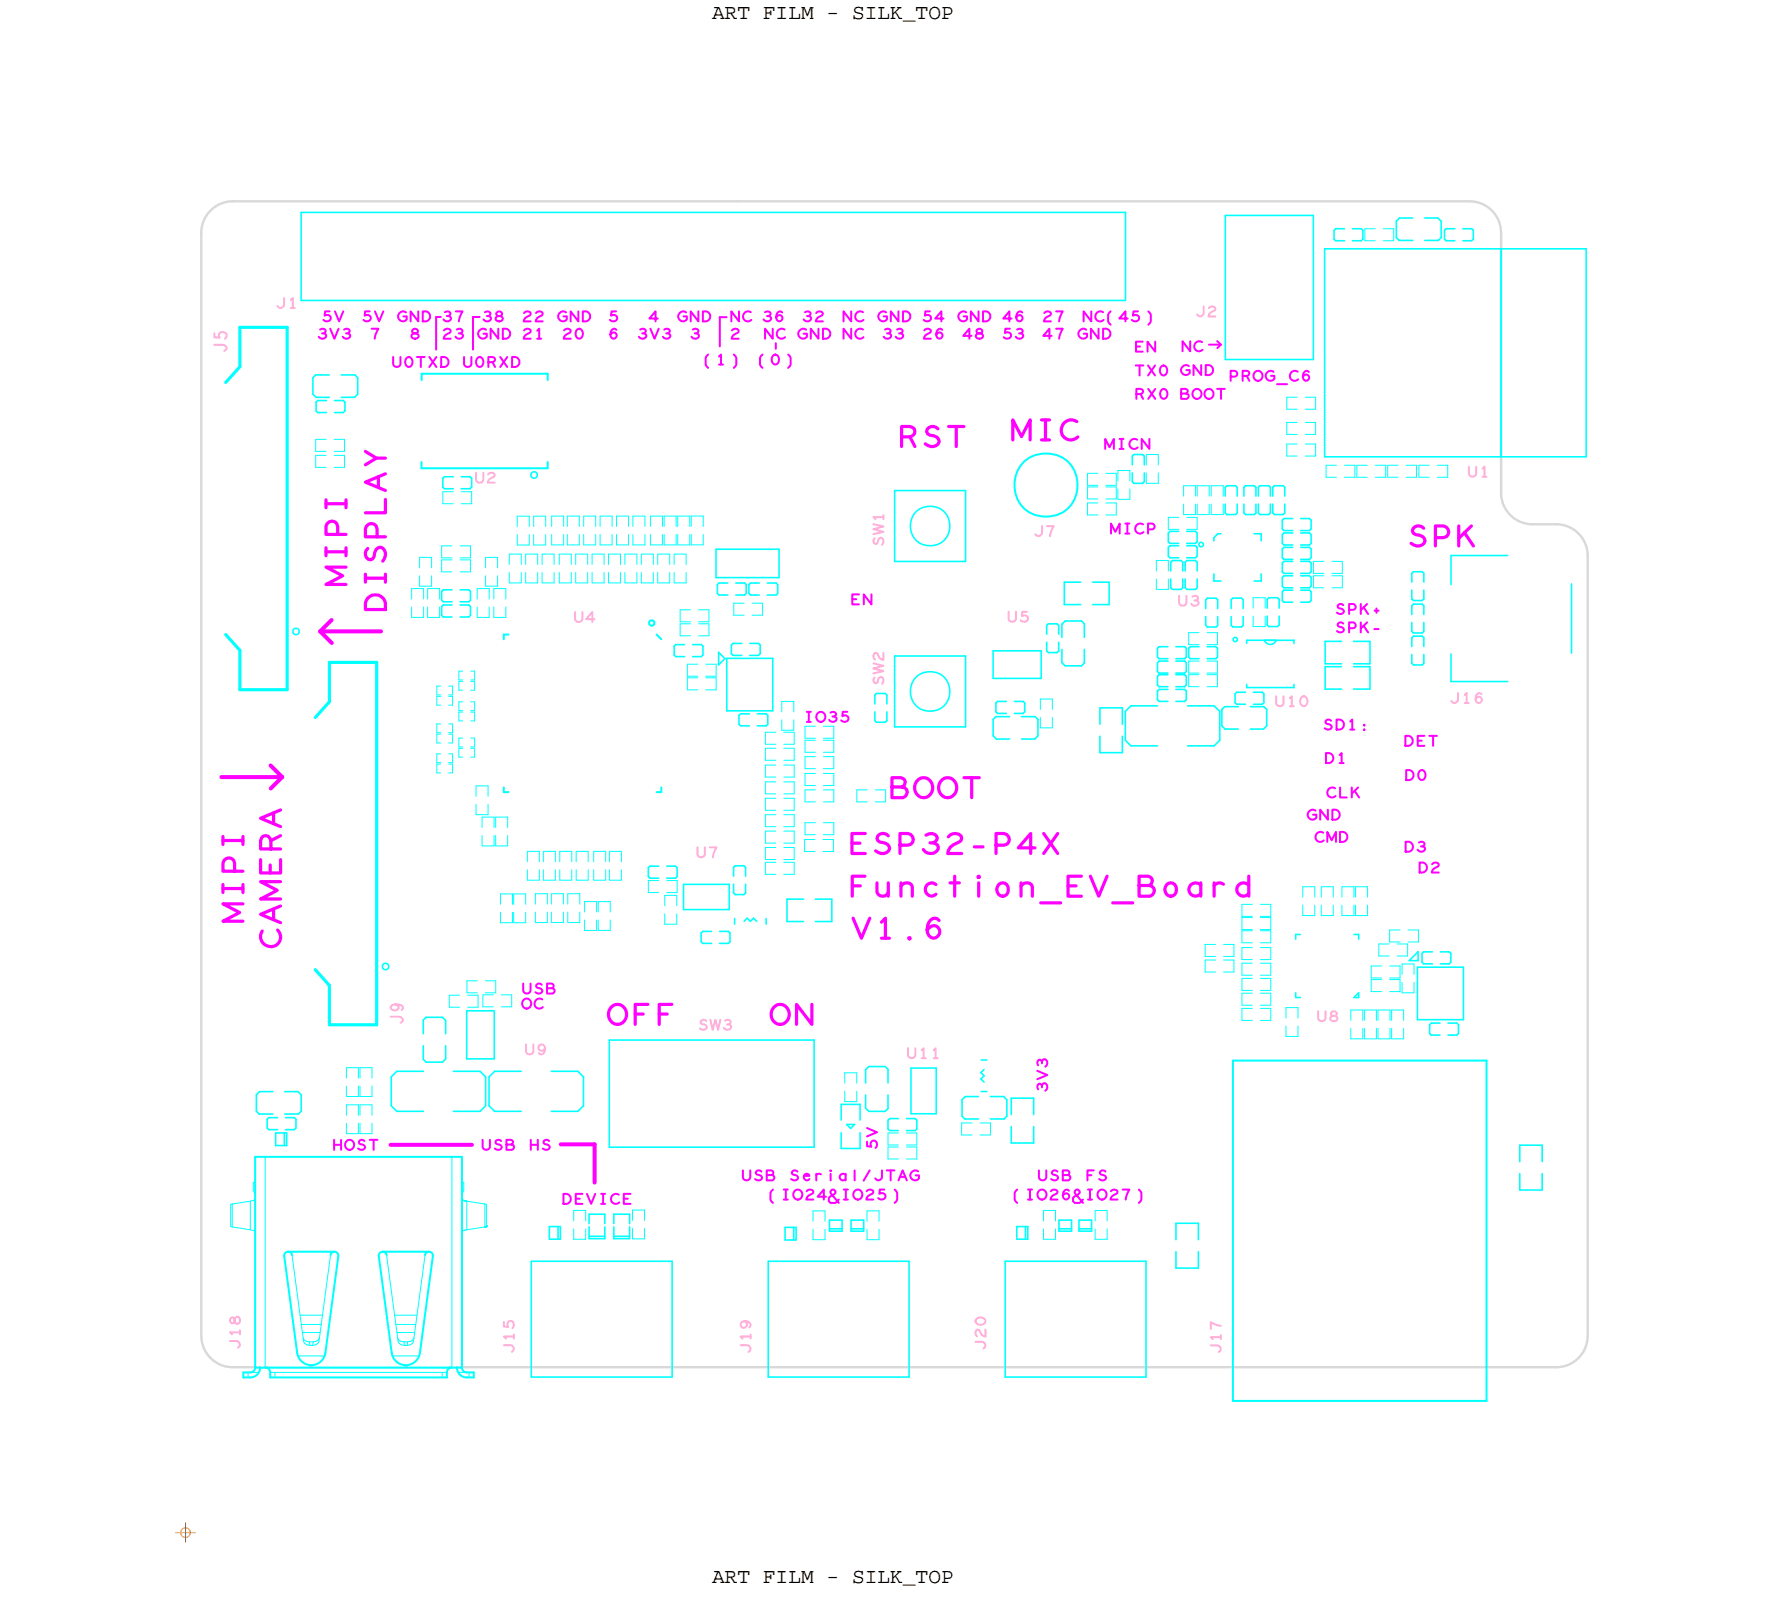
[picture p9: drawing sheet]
<svg xmlns="http://www.w3.org/2000/svg" width="114mm" height="102mm" viewBox="0 0 114 102" stroke-linecap="round" stroke-linejoin="round" font-family="sans-serif">
<defs><g id="words">
<g font-size="1.3">
<text x="45.2" y="1.2">ART FILM - SILK_TOP</text>
<text x="45.2" y="100.5">ART FILM - SILK_TOP</text>
</g>
<text font-size="1.3" fill="#f0f" x="53.9" y="56.9">Function_EV_Board</text>
<g font-size=".6" fill="#f0f">
<text x="43.8" y="21.5">3</text>
<text x="49" y="74.9">Serial/JTAG</text>
</g>
</g></defs>
<!-- layer: Board Outline -->
<path d="M27.7 20.1h.3zM27.7 20.1v2.1zM30 20.1h.4zM30 20.1v2.1zM45.7 20.1h.4zM45.7 20.1v1.9zM49.2 21.8v.3zM76.7 21.9h.8zM77.3 21.6l.2 .3zM77.5 21.9l-.2 .2z" fill="none" stroke="#f0f" stroke-width=".13"/>
<path d="M21 39.4l-.7 .7zM14 49.3h3.9zM17.2 48.6l.7 .7zM17.9 49.3l-.7 .7zM20.3 40.1l.8 .7zM20.3 40.1h3.9zM24.8 72.7h5.2zM35.6 72.6h2.1zM37.7 72.6v2.5z" fill="none" stroke="#f0f" stroke-width=".25"/>
<g fill="none" stroke="#d9d9d9" stroke-width=".15">
<path d="M12.8 14.8v70zM14.8 12.8h32zM14.8 12.8a2 2 0 0 0-2 2M46.8 12.8h46.5zM93.3 12.8a2 2 0 0 1 2 2M95.3 14.8v16.5zM95.3 31.3a2 2 0 0 0 2 2M97.3 33.3h1.5zM98.8 33.3a2 2 0 0 1 2 2M100.8 35.3v49.5zM12.8 84.8a2 2 0 0 0 2 2M14.8 86.8h84z"/>
<path d="M100.8 84.8a2 2 0 0 1-2 2"/>
</g>
<!-- layer: Components -->
<g fill="none" stroke="#0ff" stroke-width=".1">
<path d="M19.1 13.5v5.6zM19.1 13.5h52.3zM19.1 19.1h52.3zM71.4 13.5v5.6zM77.8 13.7h5.6zM77.8 13.7v9.1zM83.4 13.7v9.1zM84.1 15.8h11.2zM84.1 15.8v13.2zM84.7 14.6v.6zM84.7 14.6l.1-.1zM84.7 15.2l.1 .1z"/>
<path d="M84.8 15.3h.5zM84.8 14.5h.5zM85.8 14.5h.6zM85.8 15.3h.6zM86.4 14.5l.1 .1zM86.5 14.6v.6zM86.5 15.2l-.1 .1zM88.6 15.1l.2 .2zM88.6 14l.2-.2zM88.6 14v1.1zM88.8 15.3h.9zM88.8 13.8h.9z"/>
<path d="M90.4 15.3h.9zM90.4 13.8h.9zM91.3 13.8l.2 .2zM91.3 15.3l.2-.2zM91.5 14v1.1zM91.7 14.6v.6zM91.7 15.2l.1 .1zM91.8 14.5h.5zM91.8 14.5l-.1 .1zM91.8 15.3h.5zM92.9 15.3h.5zM92.9 14.5h.5z"/>
<path d="M93.4 14.5l.1 .1zM93.5 14.6v.6zM93.5 15.2l-.1 .1zM95.3 15.8v13.2zM95.3 15.8h5.4zM100.7 15.8v13.2zM18.6 40l.2-.1 .2 .1v.2l-.2 .1-.2-.1zM19.9 25l.2 .2zM19.9 24v1zM20 23.8h.9zM20 23.8l-.1 .2zM20.1 25.2h.8z"/>
<path d="M20.1 25.5v.6zM20.1 26.1l.1 .1zM20.2 25.4h.5zM20.2 25.4l-.1 .1zM20.2 26.2h.5zM21.2 26.2h.6zM21.2 25.4h.6zM21.7 23.8h.8zM21.7 25.2h.8zM21.8 25.4l.1 .1zM21.9 25.5v.6zM21.9 26.1l-.1 .1z"/>
<path d="M22.5 23.8l.2 .2zM22.7 25l-.2 .2zM22.7 24v1zM28 39.1l.1 .1zM28 38.1l.1 .1zM28 38.5v.6zM28 38.5l.1-.1zM28 37.5v.6zM28 37.5l.1-.1zM28.1 30.4v.5zM28.1 30.9l.1 .1zM28.1 39.2h.6z"/>
<path d="M28.1 38.2h.6zM28.1 38.4h.6zM28.1 37.4h.6zM28.2 30.3h.6zM28.2 30.3l-.1 .1zM28.2 31h.6zM29.2 38.4h.6zM29.2 37.4h.6zM29.2 39.2h.6zM29.2 38.2h.6zM29.3 31h.5zM29.3 30.3h.5z"/>
<path d="M29.8 39.2l.1-.1zM29.8 38.2l.1-.1zM29.8 38.4l.1 .1zM29.8 37.4l.1 .1zM29.8 30.3l.1 .1zM29.9 38.5v.6zM29.9 37.5v.6zM29.9 30.4v.5zM29.9 30.9l-.1 .1zM33.7 30l.2-.1 .2 .1v.2l-.2 .1-.2-.1zM45.4 36.7h4zM45.4 34.9v1.8z"/>
<path d="M45.4 34.9h4zM45.5 37.1v.6zM45.5 37.7l.1 .1zM45.6 37h.6zM45.6 37l-.1 .1zM45.6 37.8h.6zM46.7 37.8h.6zM46.7 37h.6zM47.3 37l.1 .1zM47.4 37.1v.6zM47.4 37.7l-.1 .1zM47.5 37.7l.1 .1z"/>
<path d="M47.5 37.1v.6zM47.5 37.1l.1-.1zM47.6 37.8h.6zM47.6 37h.6zM48.7 37h.6zM48.7 37.8h.6zM49.3 37l.1 .1zM49.3 37.8l.1-.1zM49.4 37.1v.6zM49.4 34.9v1.8zM56.8 31.1h4.5zM56.8 31.1v4.5z"/>
<path d="M56.8 35.6h4.5zM61.3 31.1v4.5zM66.4 39.7v.6zM66.5 39.6h.6zM66.5 39.6l-.1 .1zM67.1 39.6l.1 .1zM67.2 39.7v.6zM67.4 39.6v.9zM67.6 38.4h1zM67.6 37h1zM67.6 37v1.4zM67.6 39.4h1z"/>
<path d="M67.6 39.4l-.2 .2zM68.6 39.4l.2 .2zM68.8 39.6v.9zM69.4 37h1zM69.4 38.4h1zM70.4 37v1.4zM71.9 30v.6zM71.9 29v.5zM71.9 30.6l.1 .1zM72 28.8h.5zM72 28.8l-.1 .2zM72 30.7h.5z"/>
<path d="M72.5 28.8l.1 .2zM72.6 30v.6zM72.6 30.6l-.1 .1zM72.6 29v.5zM74.2 34.4l.1 .1zM74.2 35.3l.1 .1zM74.2 33.8v.6zM74.2 33.8l.1-.1zM74.2 34.7v.6zM74.2 34.7l.1-.1zM74.3 34.5h.5zM74.3 35.4h.5z"/>
<path d="M74.3 33.7h.5zM74.3 34.6h.5zM74.3 35.7v.5zM74.3 36.7v.6zM74.3 37.3l.1 .1zM74.4 35.6h.6zM74.4 35.6l-.1 .1zM74.4 37.4h.6zM75 35.6l.1 .1zM75.1 35.7v.5zM75.1 36.7v.6zM75.1 37.3l-.1 .1z"/>
<path d="M75.2 35.7v.5zM75.2 36.7v.6zM75.2 37.3l.1 .1zM75.3 33.7h.6zM75.3 34.6h.6zM75.3 34.5h.6zM75.3 35.4h.6zM75.3 35.6h.6zM75.3 35.6l-.1 .1zM75.3 37.4h.6zM75.9 35.4l.1-.1zM75.9 33.7l.1 .1z"/>
<path d="M75.9 34.6l.1 .1zM75.9 35.6l.1 .1zM76 34.4l-.1 .1zM76 33.8v.6zM76 34.7v.6zM76 35.7v.5zM76 36.7v.6zM76 37.3l-.1 .1zM76.1 34.5l.1-.1 .2 .1v.1l-.2 .1-.1-.1zM76.5 39.1v.6zM76.5 38.1v.5zM76.5 39.7l.1 .1z"/>
<path d="M76.6 38h.6zM76.6 38l-.1 .1zM76.6 39.8h.6zM77 34.1l.3-.2zM77 34.1v.2zM77 36.9h.5zM77 36.4v.5zM77.2 38l.1 .1zM77.3 39.1v.6zM77.3 39.7l-.1 .1zM77.3 38.1v.5zM77.3 33.9h.2z"/>
<path d="M77.8 30.9v.6zM77.8 32v.6zM77.8 32.6l.1 .1zM77.8 22.8h5.6zM77.9 30.8l-.1 .1zM77.9 30.8h.5zM77.9 32.7h.5zM78.1 39.1v.6zM78.1 38.1v.5zM78.1 39.7l.1 .1zM78.2 38h.6zM78.2 38l-.1 .1z"/>
<path d="M78.3 39.8h.5zM78.4 30.8l.1 .1zM78.5 30.9v.6zM78.5 32v.6zM78.5 32.6l-.1 .1zM78.8 38l.1 .1zM78.9 39.1v.6zM78.9 39.7l-.1 .1zM78.9 38.1v.5zM79 32v.6zM79 30.9v.6zM79 32.6l.1 .1z"/>
<path d="M79.1 30.8h.5zM79.1 30.8l-.1 .1zM79.1 32.7h.5zM79.6 36.9h.4zM79.6 33.9h.4zM79.6 30.8l.1 .1zM79.7 32v.6zM79.7 32.6l-.1 .1zM79.7 30.9v.6zM79.9 32v.6zM79.9 30.9v.6zM79.9 32.6l.1 .1z"/>
<path d="M80 30.8h.5zM80 30.8l-.1 .1zM80 32.7h.5zM80 36.4v.5zM80 33.9v.4zM80.4 38v.6zM80.4 39.1v.6zM80.4 39.7l.1 .1zM80.5 37.9l-.1 .1zM80.5 37.9h.6zM80.5 39.8h.6zM80.5 30.8l.1 .1z"/>
<path d="M80.6 32v.6zM80.6 32.6l-.1 .1zM80.6 30.9v.6zM80.8 32v.6zM80.8 30.9v.6zM80.8 32.6l.1 .1zM80.9 30.8h.5zM80.9 30.8l-.1 .1zM80.9 32.7h.5zM81.1 37.9l.1 .1zM81.2 38v.6zM81.2 39.1v.6z"/>
<path d="M81.2 39.7l-.1 .1zM81.4 33v.6zM81.4 33.6l.1 .1zM81.4 33.9v.6zM81.4 33.9l.1-.1zM81.4 34.8v.6zM81.4 35.4l.1 .1zM81.4 35.7v.6zM81.4 35.7l.1-.1zM81.4 36.6l.1-.1zM81.4 36.6v.6zM81.4 37.6v.5z"/>
<path d="M81.4 38.1l.1 .1zM81.4 34.5l.1 .1zM81.4 36.3l.1 .1zM81.4 37.2l.1 .1zM81.4 30.8l.1 .1zM81.5 32.9h.6zM81.5 34.6h.6zM81.5 34.7h.6zM81.5 36.4h.6zM81.5 37.3h.6zM81.5 37.5h.6zM81.5 32.9l-.1 .1z"/>
<path d="M81.5 33.7h.6zM81.5 34.7l-.1 .1zM81.5 35.5h.6zM81.5 37.5l-.1 .1zM81.5 38.2h.6zM81.5 33.8h.6zM81.5 35.6h.6zM81.5 36.5h.6zM81.5 32v.6zM81.5 32.6l-.1 .1zM81.5 30.9v.6zM82.6 33.7h.5z"/>
<path d="M82.6 35.5h.5zM82.6 38.2h.5zM82.6 33.8h.5zM82.6 35.6h.5zM82.6 36.5h.5zM82.6 32.9h.5zM82.6 34.6h.5zM82.6 34.7h.5zM82.6 36.4h.5zM82.6 37.3h.5zM82.6 37.5h.5zM83.1 35.5l.1-.1z"/>
<path d="M83.1 32.9l.1 .1zM83.1 34.7l.1 .1zM83.1 37.3l.1-.1zM83.1 37.5l.1 .1zM83.1 33.8l.1 .1zM83.1 35.6l.1 .1zM83.1 36.5l.1 .1zM83.2 34.5l-.1 .1zM83.2 36.3l-.1 .1zM83.2 33v.6zM83.2 33.6l-.1 .1zM83.2 33.9v.6z"/>
<path d="M83.2 34.8v.6zM83.2 35.7v.6zM83.2 36.6v.6zM83.2 37.6v.5zM83.2 38.1l-.1 .1zM84.1 29h11.2zM89.6 38.4v.6zM89.6 39.5v.6zM89.6 37.5v.5zM89.6 36.4v.5zM89.6 38l.1 .1zM89.7 38.3l-.1 .1z"/>
<path d="M89.7 38.3h.6zM89.7 36.3h.6zM89.7 36.3l-.1 .1zM89.7 38.1h.6zM90.3 38.3l.1 .1zM90.3 36.3l.1 .1zM90.4 38.4v.6zM90.4 39.5v.6zM90.4 37.5v.5zM90.4 38l-.1 .1zM90.4 36.4v.5zM92.1 35.3v1.8z"/>
<path d="M92.1 35.3h3.6zM95.3 29h5.4zM99.7 37.1v4.4zM41.2 55.1v.5zM41.2 55.6l.1 .1zM41.3 55h.5zM41.3 55l-.1 .1zM41.3 55.7h.5zM42.3 55.7h.6zM42.3 55h.6zM42.8 41v.6zM42.8 41.6l.1 .1z"/>
<path d="M42.9 55l.1 .1zM42.9 40.9h.6zM42.9 40.9l-.1 .1zM42.9 41.7h.6zM43 55.1v.5zM43 55.6l-.1 .1zM43.4 56.1h2.9zM43.4 56.1v1.6zM43.4 57.7h2.9zM44 41.7h.5zM44 40.9h.5zM44.5 59.8l.1 .1z"/>
<path d="M44.5 59.2v.6zM44.5 59.2l.1-.1zM44.5 40.9l.1 .1zM44.6 59.9h.6zM44.6 59.1h.6zM44.6 41v.6zM44.6 41.6l-.1 .1zM45.6 41.4l.4 .4zM45.6 42.2l.4-.4zM45.6 41.4v.8zM45.7 59.1h.5zM45.7 59.9h.5z"/>
<path d="M46.1 45.1h2.9zM46.1 41.8h2.9zM46.1 41.8v3.3zM46.2 59.1l.1 .1zM46.2 59.9l.1-.1zM46.3 56.1v1.6zM46.3 59.2v.6zM46.4 40.9v.6zM46.4 41.5l.1 .1zM46.5 40.8h.6zM46.5 40.8l-.1 .1zM46.5 41.6h.6z"/>
<path d="M46.6 56.1v.6zM46.6 55.1v.5zM46.6 56.7l.1 .1zM46.6 58.3v.4zM46.7 55h.5zM46.7 55l-.1 .1zM46.7 56.8h.5zM46.9 46l.1 .1zM46.9 45.4v.6zM46.9 45.4l.1-.1zM47 46.1h.6zM47 45.3h.6z"/>
<path d="M47.2 55l.1 .1zM47.3 56.1v.6zM47.3 56.7l-.1 .1zM47.3 55.1v.5zM47.4 58.3l.2 .2zM47.4 58.3l-.2 .2zM47.6 41.6h.5zM47.6 40.8h.5zM47.8 58.3l-.2 .2zM47.8 58.3l.2 .2zM48.1 45.3h.5zM48.1 46.1h.5z"/>
<path d="M48.1 40.8l.2 .1zM48.3 40.9v.6zM48.3 41.5l-.2 .1zM48.6 58.3v.4zM48.6 45.3l.1 .1zM48.6 46.1l.1-.1zM48.7 45.4v.6zM49 41.8v3.3zM50 58.5h1zM50 57.1h1zM50 57.1v1.4zM51.8 57.1h1z"/>
<path d="M51.8 58.5h1zM52.8 57.1v1.4zM55.5 44.1v.6zM55.5 45.2v.5zM55.5 45.7l.1 .1zM55.6 44l-.1 .1zM55.6 44h.6zM55.6 45.8h.6zM56.2 44l.1 .1zM56.2 45.8l.1-.1zM56.3 44.1v.6zM56.3 45.2v.5z"/>
<path d="M56.8 41.6h4.5zM56.8 41.6v4.5zM56.8 46.1h4.5zM61.3 41.6v4.5zM63 41.3h3.1zM63 41.3v1.8zM63 43.1h3.1zM63 46.7l.2 .2zM63 45.7v1zM63.2 45.5h.9zM63.2 45.5l-.2 .2zM63.2 44.6v.6z"/>
<path d="M63.2 45.2l.1 .1zM63.2 46.9h.9zM63.3 44.5h.6zM63.3 44.5l-.1 .1zM63.3 45.3h.6zM64.4 45.3h.5zM64.4 44.5h.5zM64.8 46.9h.9zM64.8 45.5h.9zM64.9 45.3l.1-.1zM64.9 44.5l.1 .1zM65 44.6v.6z"/>
<path d="M65.7 45.5l.2 .2zM65.9 46.7l-.2 .2zM65.9 45.7v1zM66.1 41.3v1.8zM66.4 40.8v.5zM66.4 41.3l.1 .1zM66.5 41.4h.6zM67.2 40.8v.5zM67.2 41.3l-.1 .1zM67.4 41.2v.9zM67.4 42.1l.2 .2zM67.6 42.3h1z"/>
<path d="M68.8 42.1l-.2 .2zM68.8 41.2v.9zM69.8 44.9h1.4zM69.8 44.9v1.1zM69.8 47.8h1.4zM69.8 46.7v1.1zM71.2 44.9v1.1zM71.2 46.7v1.1zM71.4 47l.4 .3zM71.4 45.2l.4-.4zM71.4 45.2v1.8zM71.8 47.3h1.7z"/>
<path d="M71.8 44.8h1.7zM73.5 41.1v.6zM73.5 41.7l.1 .1zM73.5 42.1v.5zM73.5 42.6l.1 .1zM73.5 42.9v.6zM73.5 43.5l.1 .1zM73.5 43.9v.5zM73.5 44.4l.1 .1zM73.6 41h.5zM73.6 42h.5zM73.6 42.8h.5z"/>
<path d="M73.6 43.8h.5zM73.6 41l-.1 .1zM73.6 41.8h.5zM73.6 42l-.1 .1zM73.6 42.7h.5zM73.6 42.8l-.1 .1zM73.6 43.6h.5zM73.6 43.8l-.1 .1zM73.6 44.5h.5zM74.6 41.8h.6zM74.6 42.7h.6zM74.6 43.6h.6z"/>
<path d="M74.6 44.5h.6zM74.6 41h.6zM74.6 42h.6zM74.6 42.8h.6zM74.6 43.8h.6zM75.2 41.8l.1-.1zM75.2 43.6l.1-.1zM75.2 44.5l.1-.1zM75.2 41l.1 .1zM75.2 42l.1 .1zM75.2 42.8l.1 .1zM75.2 43.8l.1 .1z"/>
<path d="M75.3 41.1v.6zM75.3 42.1v.5zM75.3 42.6l-.1 .1zM75.3 42.9v.6zM75.3 43.9v.5zM75.4 44.8h1.7zM75.4 47.3h1.7zM75.4 41.7l.2 .1zM75.4 41.1v.6zM75.4 41.1l.2-.1zM75.6 41.8h.5zM75.6 41h.5z"/>
<path d="M76.6 41h.6zM76.6 41.8h.6zM77.1 44.8l.3 .4zM77.1 47.3l.3-.3zM77.2 41l.1 .1zM77.2 41.8l.1-.1zM77.3 41.1v.6zM77.4 45.2v1.8zM77.6 46.1l.2 .2zM77.6 45v1.1zM77.7 44.9h.9zM77.7 44.9l-.1 .1z"/>
<path d="M77.8 46.3h.8zM78.3 40.5h.1h.1v.2h-.1h-.1zM78.4 44v.6zM78.4 44l.1-.1zM78.4 44.6l.1 .1zM78.5 44.7h.6zM78.5 43.9h.6zM79.1 43.6h3zM79.1 43.4v.2zM79.1 40.6h3zM79.1 40.6v.2zM79.4 46.3h.8z"/>
<path d="M79.4 44.9h.8zM79.6 43.9h.5zM79.6 44.7h.5zM80.1 43.9l.1 .1zM80.2 44.9l.2 .1zM80.2 44v.6zM80.2 44.6l-.1 .1zM80.3 40.7l.3 .2 .2-.1 .2-.1M80.3 40.7h.1M80.3 40.6h.7zM80.4 46.1l-.2 .2zM80.4 45v1.1z"/>
<path d="M81 40.6h.1M82.1 43.4v.2zM82.1 40.6v.2zM82.2 59.3h.3zM82.2 59.3v.3zM84.1 42.1h1.1zM84.1 43.7h1.1zM84.1 40.7h1.1zM84.1 40.7v1.4zM84.1 42.3h1.1zM84.1 42.3v1.4zM85.9 40.7h1.1z"/>
<path d="M85.9 42.3h1.1zM85.9 42.1h1.1zM85.9 43.7h1.1zM85.9 59.3h.3zM86.2 59.3v.3zM87 40.7v1.4zM87 42.3v1.4zM89.6 41.5v.6zM89.6 40.5v.5zM89.6 40.1l.1 .1zM89.6 42.1l.1 .1zM89.7 40.4h.6z"/>
<path d="M89.7 40.4l-.1 .1zM89.7 40.2h.6zM89.7 42.2h.6zM90.3 40.4l.1 .1zM90.3 40.2l.1-.1zM90.4 41.5v.6zM90.4 42.1l-.1 .1zM90.4 40.5v.5zM92.1 41.5v1.8zM92.1 43.3h3.6zM16.3 70.5l.1 .2zM16.3 69.5l.2-.2z"/>
<path d="M16.3 69.5v1zM16.4 70.7h.9zM16.5 69.3h.8zM17 71.6l.1 .1zM17 71v.6zM17.1 71.7h.5zM17.1 70.9l-.1 .1zM17.1 70.9h.5zM17.5 71.9v.8zM17.5 71.9h.7zM17.5 72.7h.7zM18 71.9v.8z"/>
<path d="M18.1 69.3h.8zM18.1 70.7h.8zM18.1 70.9h.6zM18.1 71.7h.6zM18.2 71.9v.8zM18.7 70.9l.1 .1zM18.7 71.7l.1-.1zM18.8 71v.6zM18.9 69.3l.2 .2zM18.9 70.7l.2-.2zM19.1 69.5v1zM24.3 61.2l.2-.1 .2 .1v.2l-.2 .1-.2-.1z"/>
<path d="M24.8 70.2l.4 .3zM24.8 68.4v1.8zM25.2 68h1.7zM25.2 68l-.4 .4zM25.2 70.5h1.7zM26.9 64.7l.1-.1zM26.9 64.7v.9zM26.9 67.2l.1 .2zM26.9 66.4v.8zM27 64.6h1.1zM27 67.4h1.1zM28.1 64.6l.2 .2z"/>
<path d="M28.1 67.4l.2-.2zM28.3 64.8v.8zM28.3 66.4v.8zM28.8 68h1.7zM28.8 70.5h1.7zM29.6 64.2h1.8zM29.6 67.2h1.8zM29.6 64.2v3zM30.5 68l.3 .4zM30.8 70.2l-.3 .3zM30.8 68.4v1.8zM31 70.2l.4 .3z"/>
<path d="M31 68.4v1.8zM31.4 64.2v3zM31.4 68h1.7zM31.4 70.5h1.7zM31.4 68l-.4 .4zM34.9 77.9v.8zM34.9 77.9h.7zM34.9 78.7h.7zM35 70.5h1.7zM35 68h1.7zM35.4 77.9v.8zM35.6 77.9v.8z"/>
<path d="M36.7 68l.3 .4zM37 70.2l-.3 .3zM37 68.4v1.8zM37.4 78.6h1zM37.4 77.1v.6zM37.4 77.1h1zM37.4 77.9v.7zM37.4 78.5h1zM38.4 77.1v.6zM38.4 77.9v.7zM38.7 66h13zM38.7 66v6.8z"/>
<path d="M38.7 72.8h13zM39 78.6h1zM39 77.1v.6zM39 77.1h1zM39 77.9v.7zM39 78.5h1zM40 77.1v.6zM40 77.9v.7zM49.8 77.9v.8zM49.8 77.9h.7zM49.8 78.7h.7zM50.4 77.9v.8z"/>
<path d="M50.5 77.9v.8zM51.7 66v6.8zM52.6 78.1h.8zM52.6 78h.8zM52.6 77.4h.8zM52.6 77.4v.7zM53.4 70.1h1.2zM53.4 70.1v1zM53.4 72.9h1.2zM53.4 71.9v1zM53.4 77.4v.7zM53.7 71.4l.3 .2z"/>
<path d="M53.7 71.4h.5zM54 78.1h.8zM54 78h.8zM54 77.4h.8zM54 77.4v.7zM54.2 71.4l-.2 .2zM54.6 70.1v1zM54.6 71.9v1zM54.8 77.4v.7zM54.9 69.5v.8zM54.9 67.9v.8zM54.9 70.3l.2 .2z"/>
<path d="M55.1 67.7h1.1zM55.1 70.5h1.1zM55.1 67.7l-.2 .2zM56.2 67.7l.2 .2zM56.4 70.4l-.2 .1zM56.4 69.5v.9zM56.4 67.9v.8zM56.4 71.1v.6zM56.4 71.1l.1-.1zM56.4 71.7l.1 .1zM56.5 71.8h.5zM56.5 71h.5z"/>
<path d="M57.5 71h.6zM57.5 71.8h.6zM57.8 67.8h1.6zM57.8 67.8v2.9zM57.8 70.7h1.6zM58.1 71l.1 .1zM58.1 71.8l.1-.1zM58.2 71.1v.6zM59.4 67.8v2.9zM61.1 70.8l.1 .2zM61.1 69.8l.2-.2zM61.1 69.8v1z"/>
<path d="M61.2 71h.9zM61.3 69.6h.8zM62.3 68.1l.2 .2zM62.3 68.5l.2 .2zM62.3 67.3h.3zM62.3 69.3h.3zM62.5 67.9l-.2 .2zM62.5 68.3l-.2 .2zM62.9 71h.8zM62.9 69.6h.8zM63.7 69.6l.2 .2zM63.7 71l.2-.2z"/>
<path d="M63.9 69.8v1zM64.2 72.5h1.4zM64.2 69.7h1.4zM64.2 71.5v1zM64.2 69.7v1zM64.5 77.9v.8zM64.5 77.9h.7zM64.5 78.7h.7zM65.1 77.9v.8zM65.2 77.9v.8zM65.6 71.5v1zM65.6 69.7v1z"/>
<path d="M67.2 78.1h.8zM67.2 78h.8zM67.2 77.4h.8zM67.2 77.4v.7zM68 77.4v.7zM68.5 78.1h.8zM68.5 78h.8zM68.5 77.4h.8zM68.5 77.4v.7zM69.3 77.4v.7zM74.6 77.6h1.5zM74.6 77.6v1.1z"/>
<path d="M74.6 79.4v1.1zM76.1 77.6v1.1zM76.1 79.4v1.1zM82.2 63v.3zM82.2 63.3h.3zM85.9 63.3l.3-.3zM85.9 63.3h.3zM86.2 63v.3zM89.4 61h.6zM90 64.7h2.9zM90 61.4h2.9zM90 61.4v3.3z"/>
<path d="M90 60.4l-.6 .6zM90 60.4v.6zM90.3 60.5v.6zM90.3 61.1l.1 .1zM90.4 60.4h.5zM90.4 60.4l-.1 .1zM90.4 61.2h.5zM90.7 65.6l.1 .1zM90.7 65v.6zM90.7 65l.1-.1zM90.8 65.7h.6zM90.8 64.9h.6z"/>
<path d="M91.4 61.2h.6zM91.4 60.4h.6zM91.9 64.9h.6zM91.9 65.7h.6zM92 60.4l.1 .1zM92.1 60.5v.6zM92.1 61.1l-.1 .1zM92.5 64.9l.1 .1zM92.5 65.7l.1-.1zM92.6 65v.6zM92.9 61.4v3.3zM96.5 72.7h1.4z"/>
<path d="M96.5 72.7v1zM96.5 75.5h1.4zM96.5 74.5v1zM97.9 72.7v1zM97.9 74.5v1zM33.7 87.4h9zM33.7 80.1v7.3zM33.7 80.1h9zM42.7 80.1v7.3zM48.8 87.4h8.9zM48.8 80.1v7.3zM48.8 80.1h8.9z"/>
<path d="M57.7 80.1v7.3zM63.8 87.4h8.9zM63.8 80.1v7.3zM63.8 80.1h8.9zM72.7 80.1v7.3zM74.6 80.5h1.5z"/>
<circle cx="59" cy="33.4" r="1.26"/>
<circle cx="59" cy="43.9" r="1.26"/>
</g>
<g fill="none" stroke="#0ff" stroke-width=".13">
<path d="M26.8 29.7h8zM26.8 29.3v.4zM26.8 23.7h8zM26.8 23.7v.4zM34.8 29.3v.4zM34.8 23.7v.4zM41.2 39.5l.2-.1 .1 .1v.1l-.1 .1-.2-.1zM32 50v.3zM32 40.3v.3zM32 50.3h.3zM32 40.3h.3zM41.7 40.3l.3 .3z"/>
<path d="M41.7 50.3h.3zM42 50v.3zM16.2 73.4h13.1zM16.2 73.4v13.4zM18 79.7l.9 6.2zM18.3 79.4h2.9zM18.5 79.7l-.1-.2-.1-.1-.2 .1-.1 .2M21 79.7l.1-.2 .2-.1 .1 .1 .1 .2M21.5 79.7l-.8 6.2zM24 79.7l.9 6.2zM24.3 79.4h2.9zM24.5 79.7l-.1-.2-.1-.1-.2 .1-.1 .2"/>
<path d="M27 79.7l.1-.2 .2-.1 .1 .1 .1 .2M27.5 79.7l-.8 6.2zM29.3 73.4v13.4zM78.3 67.3h16.1zM78.3 67.3v21.6zM94.4 67.3v21.6zM15.4 87.1h.5zM15.4 87.4h.5zM15.4 87.1v.3zM16.2 86.8l-.1 .2-.2 .1M16.2 86.8h13.1zM16.5 86.8l-.2 .5-.4 .1"/>
<path d="M16.9 86.8l.2 .1 .1 .2M17.2 87.1v.3zM17.2 87.4h11.2zM18.9 85.9a.9 .9 0 0 0 .9 .7 .9 .9 0 0 0 .9-.7M24.9 85.9a.9 .9 0 0 0 .9 .7 .9 .9 0 0 0 .9-.7M28.4 87.1v.3zM28.7 86.8l-.2 .1-.1 .2M29 86.8l.2 .4 .4 .2M29.3 86.8l.1 .2 .2 .1M29.6 87.1h.5zM29.6 87.4h.5zM30.1 87.1v.3z"/>
<path d="M78.3 88.9h16.1z"/>
<circle cx="66.4" cy="30.8" r="2.01"/>
</g>
<g fill="none" stroke="#0ff" stroke-width=".06">
<path d="M86.6 14.5h.7zM86.6 14.5v.8zM86.6 15.3h.7zM87.8 14.5h.7zM87.8 15.3h.7zM88.5 14.5v.8zM20 28.9v.8zM20 28.9h.7zM20 27.9v.7zM20 27.9h.7zM20 29.7h.7zM20 28.6h.7z"/>
<path d="M21.2 28.9h.7zM21.2 27.9h.7zM21.2 29.7h.7zM21.2 28.6h.7zM21.9 28.9v.8zM21.9 27.9v.7zM26.1 38.5v.7zM26.1 37.4v.6zM26.1 39.2h.8zM26.1 37.4h.8zM26.6 35.4h.8zM26.6 37.2h.8z"/>
<path d="M26.6 35.4v.6zM26.6 36.5v.7zM26.9 38.5v.7zM26.9 37.4v.6zM27.1 38.5v.7zM27.1 37.4v.6zM27.1 39.2h.8zM27.1 37.4h.8zM27.4 35.4v.6zM27.4 36.5v.7zM27.9 38.5v.7zM27.9 37.4v.6z"/>
<path d="M28 35.5h.7zM28 34.6h.7zM28 35.5v.8zM28 36.3h.7zM28 34.6v.8zM28 35.4h.7zM28.1 32h.7zM28.1 31.2v.8zM28.1 31.2h.7zM29.2 35.5h.7zM29.2 34.6h.7zM29.2 36.3h.7z"/>
<path d="M29.2 35.4h.7zM29.3 31.2h.6zM29.3 32h.6zM29.9 35.5v.8zM29.9 34.6v.8zM29.9 31.2v.8zM30.3 38.5v.7zM30.3 37.4v.6zM30.3 39.2h.8zM30.3 37.4h.8zM30.8 35.4h.8zM30.8 37.2h.8z"/>
<path d="M30.8 35.4v.6zM30.8 36.5v.7zM31.1 38.5v.7zM31.1 37.4v.6zM31.3 38.5v.7zM31.3 37.4v.6zM31.3 39.2h.8zM31.3 37.4h.8zM31.6 35.4v.6zM31.6 36.5v.7zM32.1 38.5v.7zM32.1 37.4v.6z"/>
<path d="M32.3 35.2v.6zM32.3 36.3v.7zM32.3 35.2h.8zM32.3 37h.8zM32.8 33.9v.7zM32.8 32.8v.6zM32.8 34.6h.8zM32.8 32.8h.8zM33.1 35.2v.6zM33.1 36.3v.7zM33.4 35.2v.6zM33.4 36.3v.7z"/>
<path d="M33.4 35.2h.7zM33.4 37h.7zM33.6 33.9v.7zM33.6 32.8v.6zM33.9 33.9v.7zM33.9 32.8v.6zM33.9 34.6h.7zM33.9 32.8h.7zM34.1 35.2v.6zM34.1 36.3v.7zM34.4 35.2v.6zM34.4 36.3v.7z"/>
<path d="M34.4 35.2h.8zM34.4 37h.8zM34.6 33.9v.7zM34.6 32.8v.6zM35 33.9v.7zM35 32.8v.6zM35 34.6h.8zM35 32.8h.8zM35.2 35.2v.6zM35.2 36.3v.7zM35.5 35.2v.6zM35.5 36.3v.7z"/>
<path d="M35.5 35.2h.8zM35.5 37h.8zM35.8 33.9v.7zM35.8 32.8v.6zM36 33.9v.7zM36 32.8v.6zM36 34.6h.8zM36 32.8h.8zM36.3 35.2v.6zM36.3 36.3v.7zM36.5 35.2v.6zM36.5 36.3v.7z"/>
<path d="M36.5 35.2h.8zM36.5 37h.8zM36.8 33.9v.7zM36.8 32.8v.6zM37 33.9v.7zM37 32.8v.6zM37 34.6h.8zM37 32.8h.8zM37.3 35.2v.6zM37.3 36.3v.7zM37.6 35.2h.7zM37.6 37h.7z"/>
<path d="M37.6 35.2v.6zM37.6 36.3v.7zM37.8 33.9v.7zM37.8 32.8v.6zM38.1 34.6h.8zM38.1 32.8h.8zM38.1 33.9v.7zM38.1 32.8v.6zM38.3 35.2v.6zM38.3 36.3v.7zM38.6 35.2v.6zM38.6 36.3v.7z"/>
<path d="M38.6 35.2h.8zM38.6 37h.8zM38.9 33.9v.7zM38.9 32.8v.6zM39.1 33.9v.7zM39.1 32.8v.6zM39.1 34.6h.8zM39.1 32.8h.8zM39.4 35.2v.6zM39.4 36.3v.7zM39.7 35.2v.6zM39.7 36.3v.7z"/>
<path d="M39.7 35.2h.7zM39.7 37h.7zM39.9 33.9v.7zM39.9 32.8v.6zM40.2 33.9v.7zM40.2 32.8v.6zM40.2 34.6h.7zM40.2 32.8h.7zM40.4 35.2v.6zM40.4 36.3v.7zM40.7 35.2h.8zM40.7 37h.8z"/>
<path d="M40.7 35.2v.6zM40.7 36.3v.7zM40.9 33.9v.7zM40.9 32.8v.6zM41.3 33.9v.7zM41.3 32.8v.6zM41.3 34.6h.7zM41.3 32.8h.7zM41.5 35.2v.6zM41.5 36.3v.7zM41.7 35.2v.6zM41.7 36.3v.7z"/>
<path d="M41.7 35.2h.8zM41.7 37h.8zM42 33.9v.7zM42 32.8v.6zM42.2 32.8v.6zM42.2 32.8h.7zM42.2 33.9v.7zM42.2 34.6h.7zM42.5 35.2v.6zM42.5 36.3v.7zM42.8 35.2v.6zM42.8 36.3v.7z"/>
<path d="M42.8 35.2h.8zM42.8 37h.8zM42.9 32.8v.6zM42.9 33.9v.7zM43 33.9v.7zM43 32.8v.6zM43 34.6h.8zM43 32.8h.8zM43.2 39.6h.6zM43.2 38.7h.6zM43.2 39.6v.8zM43.2 38.7v.8z"/>
<path d="M43.2 39.5h.6zM43.6 35.2v.6zM43.6 36.3v.7zM43.8 33.9v.7zM43.8 32.8v.6zM43.9 33.9v.7zM43.9 32.8v.6zM43.9 34.6h.7zM43.9 32.8h.7zM44.3 39.5h.7zM44.3 39.6h.7zM44.3 38.7h.7z"/>
<path d="M44.6 33.9v.7zM44.6 32.8v.6zM45 39.6v.8zM45 38.7v.8zM46.6 39h.6zM46.6 38.3v.7zM46.6 38.3h.6zM47.7 39h.7zM47.7 38.3h.7zM48.4 38.3v.7zM69 30v.8zM69 30.8h.7z"/>
<path d="M69 30.9v.8zM69 31.7h.7zM69 31.9v.8zM69 32.7h.7zM69 30h.7zM69 30.9h.7zM69 31.9h.7zM70.2 30.8h.7zM70.2 31.7h.7zM70.2 32.7h.7zM70.2 30h.7zM70.2 30.9h.7z"/>
<path d="M70.2 31.9h.7zM70.9 30v.8zM70.9 30.9v.8zM70.9 31.9v.8zM71 29.9v.6zM71 29.9h.7zM71 31v.7zM71 31.7h.7zM71.7 29.9v.6zM71.7 31v.7zM72.8 28.8v.7zM72.8 28.8h.7z"/>
<path d="M72.8 30v.7zM72.8 30.7h.7zM73.4 35.6v.6zM73.4 35.6h.8zM73.4 36.7v.7zM73.4 37.4h.8zM73.5 28.8v.7zM73.5 30v.7zM74.2 32.8h.6zM74.2 32.8v.8zM74.2 33.6h.6zM74.2 35.6v.6z"/>
<path d="M74.2 36.7v.7zM75.1 32.7h.8zM75.1 30.8h.8zM75.1 32v.7zM75.1 30.8v.7zM75.3 32.8h.7zM75.3 33.6h.7zM75.9 32v.7zM75.9 30.8v.7zM76 32.8v.8zM76 30.8v.7zM76 30.8h.8z"/>
<path d="M76 32v.7zM76 32.7h.8zM76.8 30.8v.7zM76.8 32v.7zM76.9 32.7h.7zM76.9 30.8h.7zM76.9 32v.7zM76.9 30.8v.7zM77.6 32v.7zM77.6 30.8v.7zM79.5 39.1v.7zM79.5 37.9v.7z"/>
<path d="M79.5 39.8h.8zM79.5 37.9h.8zM80.3 39.1v.7zM80.3 37.9v.7zM81.7 28.2h.6zM81.7 26.8h.6zM81.7 26h.6zM81.7 28.2v.7zM81.7 28.9h.6zM81.7 26.8v.8zM81.7 27.6h.6zM81.7 25.2v.8z"/>
<path d="M81.7 25.2h.6zM82.8 28.9h.7zM82.8 27.6h.7zM82.8 25.2h.7zM82.8 28.2h.7zM82.8 26.8h.7zM82.8 26h.7zM83.4 35.6v.8zM83.4 36.4h.6zM83.4 36.5v.8zM83.4 37.3h.6zM83.4 35.6h.6z"/>
<path d="M83.4 36.5h.6zM83.5 28.2v.7zM83.5 26.8v.8zM83.5 25.2v.8zM84.2 29.5h.6zM84.2 29.5v.8zM84.2 30.3h.6zM84.5 36.4h.7zM84.5 37.3h.7zM84.5 35.6h.7zM84.5 36.5h.7zM85.2 35.6v.8z"/>
<path d="M85.2 36.5v.8zM85.3 30.3h.7zM85.3 29.5h.7zM86 29.5v.8zM86.1 30.3h.7zM86.1 29.5v.8zM86.1 29.5h.7zM87.3 30.3h.7zM87.3 29.5h.7zM88 29.5v.8zM88.1 30.3h.6zM88.1 29.5v.8z"/>
<path d="M88.1 29.5h.6zM89.2 29.5h.7zM89.2 30.3h.7zM89.9 29.5v.8zM90.1 30.3h.6zM90.1 29.5v.8zM90.1 29.5h.6zM91.2 29.5h.7zM91.2 30.3h.7zM91.9 29.5v.8zM27.7 48.5v.6zM27.7 48.5h.3z"/>
<path d="M27.7 47.8v.6zM27.7 47.8h.3zM27.7 46.6v.6zM27.7 46.6h.3zM27.7 45.9v.6zM27.7 45.9h.3zM27.7 44.2v.6zM27.7 44.8h.3zM27.7 43.5v.6zM27.7 44.1h.3zM27.7 49.1h.3zM27.7 48.4h.3z"/>
<path d="M27.7 47.2h.3zM27.7 46.5h.3zM27.7 44.2h.3zM27.7 43.5h.3zM28.5 49.1h.2zM28.5 48.4h.2zM28.5 47.2h.2zM28.5 46.5h.2zM28.5 44.2h.2zM28.5 43.5h.2zM28.5 48.5h.2zM28.5 47.8h.2z"/>
<path d="M28.5 46.6h.2zM28.5 45.9h.2zM28.5 44.8h.2zM28.5 44.1h.2zM28.7 48.5v.6zM28.7 47.8v.6zM28.7 46.6v.6zM28.7 45.9v.6zM28.7 44.2v.6zM28.7 43.5v.6zM29.1 47.5v.6zM29.1 47.5h.3z"/>
<path d="M29.1 46.8v.6zM29.1 46.8h.3zM29.1 45.2v.6zM29.1 45.8h.3zM29.1 44.5v.6zM29.1 45.1h.3zM29.1 43.2v.6zM29.1 43.8h.3zM29.1 42.6v.6zM29.1 43.2h.3zM29.1 48.1h.3zM29.1 47.4h.3z"/>
<path d="M29.1 45.2h.3zM29.1 44.5h.3zM29.1 42.6h.3zM29.9 48.1h.2zM29.9 47.4h.2zM29.9 45.2h.2zM29.9 44.5h.2zM29.9 43.2h.2zM29.9 42.6h.2zM29.9 47.5h.2zM29.9 46.8h.2zM29.9 45.8h.2z"/>
<path d="M29.9 45.1h.2zM29.9 43.8h.2zM30.1 47.5v.6zM30.1 46.8v.6zM30.1 45.2v.6zM30.1 44.5v.6zM30.1 43.2v.6zM30.1 42.6v.6zM30.2 51v.7zM30.2 49.9v.6zM30.2 51.7h.8zM30.2 49.9h.8z"/>
<path d="M30.6 51.9h.8zM30.6 53.7h.8zM30.6 53v.7zM30.6 51.9v.6zM31 51v.7zM31 49.9v.6zM31.4 53v.7zM31.4 51.9v.6zM31.5 53v.7zM31.5 51.9v.6zM31.5 51.9h.7zM31.5 53.7h.7z"/>
<path d="M31.8 57.9v.7zM31.8 56.7v.7zM31.8 58.6h.7zM31.8 56.7h.7zM32.2 53v.7zM32.2 51.9v.6zM32.5 57.9v.7zM32.5 56.7v.7zM32.6 57.9v.7zM32.6 56.7v.7zM32.6 58.6h.8zM32.6 56.7h.8z"/>
<path d="M33.4 57.9v.7zM33.4 56.7v.7zM33.5 55.2v.7zM33.5 54v.7zM33.5 55.9h.7zM33.5 54h.7zM34 58.6h.7zM34 56.7h.7zM34 57.9v.7zM34 56.7v.7zM34.2 55.2v.7zM34.2 54v.7z"/>
<path d="M34.5 55.9h.8zM34.5 54h.8zM34.5 55.2v.7zM34.5 54v.7zM34.7 57.9v.7zM34.7 56.7v.7zM35 57.9v.7zM35 56.7v.7zM35 58.6h.8zM35 56.7h.8zM35.3 55.2v.7zM35.3 54v.7z"/>
<path d="M35.5 55.2v.7zM35.5 54v.7zM35.5 55.9h.8zM35.5 54h.8zM35.8 57.9v.7zM35.8 56.7v.7zM36 58.6h.8zM36 56.7h.8zM36 57.9v.7zM36 56.7v.7zM36.3 55.2v.7zM36.3 54v.7z"/>
<path d="M36.6 55.2v.7zM36.6 54v.7zM36.6 55.9h.7zM36.6 54h.7zM36.8 57.9v.7zM36.8 56.7v.7zM37.1 59.1h.8zM37.1 57.2h.8zM37.1 58.4v.7zM37.1 57.2v.7zM37.3 55.2v.7zM37.3 54v.7z"/>
<path d="M37.7 55.2v.7zM37.7 54v.7zM37.7 55.9h.7zM37.7 54h.7zM37.9 58.4v.7zM37.9 57.2v.7zM38 58.4v.7zM38 57.2v.7zM38 59.1h.7zM38 57.2h.7zM38.4 55.2v.7zM38.4 54v.7z"/>
<path d="M38.7 55.2v.7zM38.7 54v.7zM38.7 55.9h.7zM38.7 54h.7zM38.7 58.4v.7zM38.7 57.2v.7zM39.4 55.2v.7zM39.4 54v.7zM41.2 55.9v.8zM41.2 56.7h.6zM41.2 55.9h.6zM42.2 58.7h.8z"/>
<path d="M42.2 56.8h.8zM42.2 58v.7zM42.2 56.8v.7zM42.3 56.7h.7zM42.3 55.9h.7zM43 58v.7zM43 56.8v.7zM43 55.9v.8zM43.2 40.4h.6zM43.6 43v.8zM43.6 43.8h.7zM43.6 42.2v.7z"/>
<path d="M43.6 42.9h.7zM43.6 43h.7zM43.6 42.2h.7zM44.3 40.4h.7zM44.8 43.8h.7zM44.8 42.9h.7zM44.8 43h.7zM44.8 42.2h.7zM45.5 43v.8zM45.5 42.2v.7zM48.6 50.7h.6zM48.6 49.6h.6z"/>
<path d="M48.6 48.6h.6zM48.6 47.5h.6zM48.6 47.2h.6zM48.6 54.7h.6zM48.6 53.8h.6zM48.6 52.8h.6zM48.6 51.7h.6zM48.6 50.7v.7zM48.6 51.4h.6zM48.6 49.6v.8zM48.6 50.4h.6zM48.6 48.6v.7z"/>
<path d="M48.6 49.3h.6zM48.6 47.5v.8zM48.6 48.3h.6zM48.6 46.5v.7zM48.6 46.5h.6zM48.6 54.7v.8zM48.6 55.5h.6zM48.6 53.8v.8zM48.6 54.6h.6zM48.6 52.8v.7zM48.6 53.5h.6zM48.6 51.7v.8z"/>
<path d="M48.6 52.5h.6zM49.6 44.5v.7zM49.6 44.5h.8zM49.6 45.7v.6zM49.6 46.3h.8zM49.7 51.4h.7zM49.7 50.4h.7zM49.7 49.3h.7zM49.7 48.3h.7zM49.7 46.5h.7zM49.7 55.5h.7zM49.7 54.6h.7z"/>
<path d="M49.7 53.5h.7zM49.7 52.5h.7zM49.7 50.7h.7zM49.7 49.6h.7zM49.7 48.6h.7zM49.7 47.5h.7zM49.7 47.2h.7zM49.7 54.7h.7zM49.7 53.8h.7zM49.7 52.8h.7zM49.7 51.7h.7zM50.4 44.5v.7z"/>
<path d="M50.4 45.7v.6zM50.4 50.7v.7zM50.4 49.6v.8zM50.4 48.6v.7zM50.4 47.5v.8zM50.4 46.5v.7zM50.4 54.7v.8zM50.4 53.8v.8zM50.4 52.8v.7zM50.4 51.7v.8zM51.1 53.3h.6zM51.1 53.3v.7z"/>
<path d="M51.1 54h.6zM51.1 50.1v.8zM51.1 50.9h.7zM51.1 49.1v.8zM51.1 49.9h.7zM51.1 48v.8zM51.1 48.8h.7zM51.1 47v.7zM51.1 47h.7zM51.1 46.1v.8zM51.1 46.9h.7zM51.1 52.2v.8z"/>
<path d="M51.1 53h.7zM51.1 50.1h.7zM51.1 49.1h.7zM51.1 48h.7zM51.1 47.7h.7zM51.1 46.1h.7zM51.1 52.2h.7zM52.2 54h.7zM52.2 53.3h.7zM52.3 50.9h.6zM52.3 49.9h.6zM52.3 48.8h.6z"/>
<path d="M52.3 47h.6zM52.3 46.9h.6zM52.3 53h.6zM52.3 50.1h.6zM52.3 49.1h.6zM52.3 48h.6zM52.3 47.7h.6zM52.3 46.1h.6zM52.3 52.2h.6zM52.9 53.3v.7zM52.9 50.1v.8zM52.9 49.1v.8z"/>
<path d="M52.9 48v.8zM52.9 47v.7zM52.9 46.1v.8zM52.9 52.2v.8zM54.4 50.1h.6zM54.4 50.1v.8zM54.4 50.9h.6zM55.6 50.1h.6zM55.6 50.9h.6zM56.2 50.1v.8zM66 46.2h.8zM66 44.4h.8z"/>
<path d="M66 45.5v.7zM66 44.4v.6zM66.8 45.5v.7zM66.8 44.4v.6zM75.4 40.9h.7zM75.4 42h.7zM75.4 42.8h.7zM75.4 40.2v.7zM75.4 40.2h.7zM75.4 42v.7zM75.4 42.7h.7zM75.4 42.8v.8z"/>
<path d="M75.4 43.6h.7zM76.5 59.9v.8zM76.5 59.9h.7zM76.6 40.2h.7zM76.6 42.7h.7zM76.6 43.6h.7zM76.6 40.9h.7zM76.6 42h.7zM76.6 42.8h.7zM77.3 40.2v.7zM77.3 42v.7zM77.3 42.8v.8z"/>
<path d="M77.7 59.9h.6zM78.3 59.9v.8zM78.8 59.1h.7zM78.8 58.2h.7zM78.8 57.4h.7zM78.8 59.1v.7zM78.8 59.8h.7zM78.8 58.2v.8zM78.8 59h.7zM78.8 57.4v.8zM80 59.1h.7zM80 58.2h.7z"/>
<path d="M80 57.4h.7zM80 59.8h.7zM80 59h.7zM80.7 59.1v.7zM80.7 58.2v.8zM80.7 57.4v.8zM82.7 57.5v.6zM82.7 56.3v.6zM82.7 58.1h.8zM82.7 56.3h.8zM83.5 57.5v.6zM83.5 56.3v.6z"/>
<path d="M83.9 58.1h.7zM83.9 56.3h.7zM83.9 57.5v.6zM83.9 56.3v.6zM84.6 57.5v.6zM84.6 56.3v.6zM85.2 57.5v.6zM85.2 56.3v.6zM85.2 58.1h.7zM85.2 56.3h.7zM85.9 57.5v.6zM85.9 56.3v.6z"/>
<path d="M86 58.1h.8zM86 56.3h.8zM86 57.5v.6zM86 56.3v.6zM86.8 57.5v.6zM86.8 56.3v.6zM87.5 59.9v.8zM87.5 59.9h.7zM88.2 59v.8zM88.2 59h.7zM88.2 59.8h.7zM88.7 59.9h.6z"/>
<path d="M89.3 59.9v.8zM89.4 59h.6zM89.4 59.8h.6zM90 59v.8zM14.6 77.8h.1M14.6 76.5v1.3zM14.7 76.4h.1M14.7 77.9h.1M14.7 76.4l1.2-.2zM14.7 77.9l1.2 .2zM14.7 76.4v1.5zM15.9 78.1h.2z"/>
<path d="M15.9 76.2h.2zM15.9 76.2v1.9zM16.1 75.5l.1 .3zM16.1 75h.1zM16.1 75v.5zM16.1 78.1l.1 .1zM16.1 76.2l.1-.1zM16.8 73.4v13.4zM18.5 79.7l.8 5.4zM21 79.7l-.8 5.4zM22 67.8h.7zM22 67.8v.6z"/>
<path d="M22 68.9v.7zM22 69.6h.7zM22 70.1v.7zM22 70.1h.7zM22 71.3v.7zM22 72h.7zM22.7 67.8v.6zM22.7 68.9v.7zM22.7 70.1v.7zM22.7 71.3v.7zM22.8 67.8h.8zM22.8 67.8v.6z"/>
<path d="M22.8 68.9v.7zM22.8 69.6h.8zM22.8 70.1v.7zM22.8 70.1h.8zM22.8 71.3v.7zM22.8 72h.8zM23.6 67.8v.6zM23.6 68.9v.7zM23.6 70.1v.7zM23.6 71.3v.7zM24.5 79.7l.8 5.4zM27 79.7l-.8 5.4z"/>
<path d="M28.5 63.9h.7zM28.5 63.2v.7zM28.5 63.2h.7zM28.7 73.4v13.4zM29.3 76.1h.1M29.3 75h.1zM29.3 78.2h.1M29.3 78.1h.1M29.3 76.2h.1M29.4 78.1h.1M29.4 76.2h.1M29.4 75v.5z"/>
<path d="M29.4 75.5l-.1 .3zM29.5 78.1h.1M29.5 76.2h.1M29.6 78.1h.1M29.6 76.2h.1M29.6 76.2l1.2 .2zM29.6 78.1l1.2-.2zM29.6 76.2v1.9zM29.6 62.3v.7zM29.6 62.3h.7zM29.6 63h.7zM29.7 63.9h.6z"/>
<path d="M29.7 63.2h.6zM30.3 63.2v.7zM30.6 63.1h.7zM30.6 63.1v.8zM30.6 63.9h.7zM30.8 76.4h.1M30.8 77.9h.1M30.8 76.4v1.5zM30.8 62.3h.7zM30.8 63h.7zM30.9 76.5h.1M30.9 77.9h.1"/>
<path d="M30.9 77.8h.1M30.9 76.5v1.3zM31.5 62.3v.7zM31.8 63.9h.7zM31.8 63.1h.7zM32.5 63.1v.8zM36.4 78v.7zM36.4 76.8v.7zM36.4 78.7h.8zM36.4 76.8h.8zM37.2 78v.7zM37.2 76.8v.7z"/>
<path d="M40.1 78v.6zM40.1 76.8v.7zM40.1 78.6h.8zM40.1 76.8h.8zM40.9 78v.6zM40.9 76.8v.7zM51.6 78v.7zM51.6 76.9v.6zM51.6 78.7h.8zM51.6 76.9h.8zM52.4 78v.7zM52.4 76.9v.6z"/>
<path d="M53.6 68.1v.7zM53.6 68.1h.8zM53.6 69.3v.6zM53.6 69.9h.8zM54.4 68.1v.7zM54.4 69.3v.6zM55 78v.7zM55 76.9v.6zM55 78.7h.8zM55 76.9h.8zM55.8 78v.7zM55.8 76.9v.6z"/>
<path d="M56.4 71.9v.8zM56.4 71.9h.6zM56.4 72.8v.8zM56.4 73.6h.6zM56.4 72.7h.6zM56.4 72.8h.6zM57.5 71.9h.7zM57.5 73.6h.7zM57.5 72.7h.7zM57.5 72.8h.7zM58.2 71.9v.8zM58.2 72.8v.8z"/>
<path d="M61 71.3v.7zM61 71.3h.7zM61 72h.7zM62.2 71.3h.7zM62.2 72h.7zM62.9 71.3v.7zM66.2 78v.7zM66.2 76.8v.7zM66.2 78.7h.8zM66.2 76.8h.8zM67 78v.7zM67 76.8v.7z"/>
<path d="M69.5 78.7h.8zM69.5 76.8h.8zM69.5 78v.7zM69.5 76.8v.7zM70.3 78v.7zM70.3 76.8v.7zM76.5 61.7h.7zM76.5 60.7h.7zM76.5 60.9v.8zM76.5 60.9h.7zM77.7 60.9h.6zM77.7 61.7h.6z"/>
<path d="M77.7 60.7h.6zM78.3 60.9v.8zM78.8 64h.7zM78.8 63h.7zM78.8 62.1h.7zM78.8 61.1h.7zM78.8 60.1h.7zM78.8 64v.8zM78.8 64.8h.7zM78.8 63v.8zM78.8 63.8h.7zM78.8 62.1v.8z"/>
<path d="M78.8 62.9h.7zM78.8 61.1v.8zM78.8 61.9h.7zM78.8 60.1v.8zM78.8 60.9h.7zM80 64h.7zM80 63h.7zM80 62.1h.7zM80 61.1h.7zM80 60.1h.7zM80 64.8h.7zM80 63.8h.7z"/>
<path d="M80 62.9h.7zM80 61.9h.7zM80 60.9h.7zM80.7 64v.8zM80.7 63v.8zM80.7 62.1v.8zM80.7 61.1v.8zM80.7 60.1v.8zM81.6 65.1v.7zM81.6 64v.6zM81.6 65.8h.8zM81.6 64h.8z"/>
<path d="M82.4 65.1v.7zM82.4 64v.6zM85.7 65.3v.6zM85.7 64.1v.7zM85.7 65.9h.8zM85.7 64.1h.8zM86.5 65.3v.6zM86.5 64.1v.7zM86.6 64.1v.7zM86.6 64.1h.8zM86.6 65.3v.6zM86.6 65.9h.8z"/>
<path d="M87 62.2v.7zM87 62.9h.7zM87 61.3v.8zM87 62.1h.7zM87 62.2h.7zM87 61.3h.7zM87.4 64.1v.7zM87.4 65.3v.6zM87.5 64.1v.7zM87.5 64.1h.7zM87.5 65.3v.6zM87.5 65.9h.7z"/>
<path d="M87.5 60.7h.7zM88.2 62.2h.7zM88.2 61.3h.7zM88.2 62.9h.7zM88.2 62.1h.7zM88.2 64.1v.7zM88.2 65.3v.6zM88.3 65.3v.6zM88.3 64.1v.7zM88.3 65.9h.8zM88.3 64.1h.8zM88.7 60.7h.6z"/>
<path d="M88.9 62.2v.7zM88.9 61.3v.8zM89 62.4v.6zM89 61.2v.6zM89 63h.8zM89 61.2h.8zM89.1 65.3v.6zM89.1 64.1v.7zM89.8 62.4v.6zM89.8 61.2v.6zM15.7 87.1v.3zM15.9 87.1h.5z"/>
<path d="M17.2 87.1h11.2zM17.5 87.1v.3zM18.9 86.1h1.7zM19 83.5h1.5zM19.1 84.1h1.3zM19.2 84.6h1.1zM19.2 84.9l.1 .1zM19.3 85.1v.2zM19.3 85l.1 .1zM19.3 85.3l.2 .1zM19.4 85.1l.2 .1zM19.5 85.4h.2z"/>
<path d="M19.6 85.2l.1 .2zM19.6 85.2h.3zM19.7 85.4h.1zM19.8 85.4h.2zM19.9 85.2l-.1 .2zM19.9 85.2l.2-.1zM20 85.4l.2-.1zM20.1 85.1l.1-.1zM20.2 85.1v.2zM20.3 84.9l-.1 .1zM24.9 86.1h1.7zM25 83.5h1.5z"/>
<path d="M25.1 84.1h1.3zM25.2 84.6h1.1zM25.2 84.9l.1 .1zM25.3 85.1v.2zM25.3 85l.1 .1zM25.3 85.3l.2 .1zM25.4 85.1l.2 .1zM25.5 85.4h.2zM25.6 85.2l.1 .2zM25.6 85.2h.3zM25.7 85.4h.1zM25.8 85.4h.2z"/>
<path d="M25.9 85.2l-.1 .2zM25.9 85.2l.2-.1zM26 85.4l.2-.1zM26.1 85.1l.1-.1zM26.2 85.1v.2zM26.3 84.9l-.1 .1zM28.1 87.1v.3zM29.1 87.1h.5zM29.8 87.1v.3z"/>
</g>
<g fill="none" stroke="#0ff" stroke-width=".2">
<path d="M15.2 20.8h3zM15.2 20.8v2.5zM15.2 23.3l-.9 1zM18.2 20.8v23zM14.3 40.3l.9 1zM15.2 43.8h3zM15.2 41.3v2.5zM20.9 44.5l-.9 1zM20.9 42h3zM20.9 42v2.5zM23.9 42v23zM20 61.5l.9 1z"/>
<path d="M20.9 65h3zM20.9 62.5v2.5z"/>
</g>
<!-- layer: Text -->
<g fill="none" stroke="#ffb0d8" stroke-width=".13">
<path d="M18 18.9v.5l-.2 .2-.2-.2M18.5 19.6h.2M18.5 19l.1-.1v.7M76.4 19.5v.5l-.2 .1-.2-.1M76.7 19.6a.2 .2 0 0 1 .3-.2 .2 .2 0 0 1 .1 .3 .46 .46 0 0 0-.4 .4h.4M13.6 21.9h.6l.2 .2-.2 .2M13.6 21.1v.3h.3a.23 .23 0 0 1 .1-.3 .23 .23 0 0 1 .3 .1 .23 .23 0 0 1 0 .3M30.2 30v.5l.2 .1 .3-.1v-.5M31 30.1a.2 .2 0 0 1 .2-.1 .2 .2 0 0 1 .2 .3 .46 .46 0 0 0-.4 .3h.4M36.5 38.8v.5l.2 .2 .3-.2v-.5M37.7 39.3h-.5l.4-.5v.7M55.4 33.3l.7 .1-.7 .2 .7 .2-.7 .1"/>
<path d="M55.5 34.2a.17 .17 0 0 0-.1 .2 .17 .17 0 0 0 .3 0v-.1a.19 .19 0 0 1 .3-.1 .19 .19 0 0 1 0 .3v.1M56.1 32.8h-.7l.2 .2M56.1 32.7v.3M64 38.8v.5l.3 .2 .2-.2v-.5M65.2 38.8h-.3v.3a.23 .23 0 0 1 .3 0 .23 .23 0 0 1 0 .3 .23 .23 0 0 1-.4 0M66.1 33.4v.5l-.2 .1-.2-.1M66.5 33.4h.4l-.3 .6M74.8 37.8v.5l.3 .1 .2-.1v-.5M75.7 37.9l.2-.1 .1 .1v.1l-.1 .1M75.8 38.1h.2a.22 .22 0 0 1-.1 .4 .22 .22 0 0 1-.3-.2M93.2 29.6v.5l.3 .2 .2-.2v-.5M94.1 30.3h.3"/>
<path d="M94.1 29.8l.1-.2v.7M44.3 53.8v.4l.2 .2 .2-.2v-.4M45.1 53.8h.4l-.3 .6M55.4 42.1l.7 .2-.7 .1 .7 .2-.7 .1M55.5 43a.17 .17 0 0 0-.1 .3 .17 .17 0 0 0 .3 0v-.2a.19 .19 0 0 1 .3-.1 .19 .19 0 0 1 0 .3v.1M56.1 41.4v.5a.56 .56 0 0 1-.5-.4h-.1v.4M81 44.2v.4l.2 .2 .3-.2v-.4M81.9 44.8h.2M81.9 44.3l.1-.1v.6M82.6 44.3a.27 .27 0 0 1 .4 .2 .27 .27 0 0 1-.4 .3l-.1-.3zM92.5 44v.5l-.2 .1-.2-.1M93 44.6h.2"/>
<path d="M93 44.1l.1-.1v.6M94 44.1a.28 .28 0 0 0-.3 .2 .28 .28 0 0 0 .2 .3 .2 .2 0 0 0 .1-.3 .2 .2 0 0 0-.3 .1M24.8 64.5l.6 .1 .2 .1-.2 .2M25.1 63.7l.1 .1a.21 .21 0 0 1-.1 .3 .21 .21 0 0 1-.2-.3 .42 .42 0 0 1 .7 .2l-.1 .1M33.4 66.3v.4l.2 .2 .3-.2v-.4M34.6 66.5a.21 .21 0 0 1-.3 .2 .21 .21 0 0 1-.1-.3 .21 .21 0 0 1 .4 0 .28 .28 0 0 1 0 .4 .28 .28 0 0 1-.4 0M44.8 64.8a.17 .17 0 0 0-.2-.1 .17 .17 0 0 0 0 .3h.1a.19 .19 0 0 1 .1 .3 .19 .19 0 0 1-.3 0h-.1M45.1 64.7l.1 .7 .2-.7 .2 .7 .1-.7M46 64.8l.2-.1 .2 .1v.1l-.2 .1M46.1 65h.2a.22 .22 0 0 1 0 .4 .22 .22 0 0 1-.4-.2M57.6 66.5v.5l.3 .2 .2-.2v-.5M58.5 67.2h.3"/>
<path d="M58.5 66.7l.1-.2v.7M59.3 67.2h.2M59.3 66.7l.1-.2v.7M83.7 64.2v.4l.2 .2 .2-.2v-.4M84.5 64.3v.1l.2 .1a.2 .2 0 0 1 .1 .3 .21 .21 0 0 1-.4-.1l.1-.2h.3l.1-.2-.2-.1zM14.6 85.1h.5l.1 .2-.1 .2M14.7 83.6l-.1 .2 .1 .2h.1l.1-.3a.2 .2 0 0 1 .3 0 .2 .2 0 0 1-.1 .3l-.2-.1-.1-.3zM15.2 84.6h-.6l.1 .1M15.2 84.4v.3M32 85.4h.5l.1 .2-.1 .2M32 83.9v.3h.3a.23 .23 0 0 1 0-.3 .23 .23 0 0 1 .3 0 .23 .23 0 0 1 0 .3l-.1 .1M32.6 84.8h-.6l.1 .2"/>
<path d="M32.6 84.7v.3M47 85.4h.5l.1 .2-.1 .2M47.2 83.9a.21 .21 0 0 1 .2 .2 .21 .21 0 0 1-.3 .1 .21 .21 0 0 1 .1-.3 .28 .28 0 0 1 .3 0 .28 .28 0 0 1 .1 .3M47.6 84.8h-.6l.1 .2M47.6 84.7v.3M61.9 85.2h.5l.2 .2-.2 .2M62 83.7a.27 .27 0 0 1 .4-.1 .27 .27 0 0 1 0 .4 .28 .28 0 0 1-.3 0 .28 .28 0 0 1-.1-.3zM62.6 84.4v.4a.56 .56 0 0 1-.5-.4l-.2 .1 .1 .3M76.9 85.4h.5l.1 .2-.1 .2M77.5 84.2l-.6-.3v.4M77.5 84.9h-.6l.1 .1M77.5 84.7v.3"/>
</g>
<g fill="none" stroke="#f0f" stroke-width=".2">
<path d="M20.7 32h1.3M20.7 31.7v.5M20.7 34.8v.5M20.7 35h1.3M21.4 33.9v-.5a.37 .37 0 0 0-.3-.3 .37 .37 0 0 0-.4 .3v.5h1.3M22 36h-1.3l1 .5-1 .6h1.3M22 31.7v.5M22 34.8v.5M23.2 28.7l.7 .4M23.2 36.7h1.3M23.2 36.4v.6M23.3 38a.64 .64 0 0 1 .7-.2 .64 .64 0 0 1 .5 .5v.4h-1.3v-.4z"/>
<path d="M23.3 34.8a.37 .37 0 0 0-.1 .5 .37 .37 0 0 0 .5 .2v-.2a.5 .5 0 0 1 .4-.6 .52 .52 0 0 1 .2 .9M23.9 34.1v-.5a.37 .37 0 0 0-.3-.4 .37 .37 0 0 0-.4 .4v.5h1.3M24 30.3v.6M24.5 31.7v.8h-1.3M24.5 29.1h-.6l-.7 .4M24.5 30.1l-1.3 .5 1.3 .5M24.5 36.4v.6M57.2 27.7h.6a.33 .33 0 0 0 .3-.3 .33 .33 0 0 0-.3-.3h-.6v1.2M57.8 27.7l.3 .6M59.5 27.2a.37 .37 0 0 0-.4-.1 .37 .37 0 0 0-.2 .4l.1 .1a.5 .5 0 0 1 .6 .4 .52 .52 0 0 1-.9 .2M60.2 27.1h1M60.7 27.1v1.2"/>
<path d="M64.3 27.9v-1.2l.5 1 .6-1v1.2M66.1 27.9h.5M66.1 26.7h.5M66.4 26.7v1.2M68.4 26.8a.63 .63 0 0 0-.9 .1 .63 .63 0 0 0 .1 .8 .63 .63 0 0 0 .8 0M90.4 33.5a.37 .37 0 0 0-.5-.1 .37 .37 0 0 0-.2 .4l.2 .1a.5 .5 0 0 1 .6 .4 .52 .52 0 0 1-.9 .2M91.1 34.1h.5a.37 .37 0 0 0 .4-.3 .37 .37 0 0 0-.4-.4h-.5v1.3M92.6 33.4v1.3M93 33.8l.5 .9M93.4 33.4l-.8 .8M14.2 53.3h1.2M14.2 53.1v.5"/>
<path d="M14.2 56.1v.5M14.2 56.4h1.2M14.9 55.3v-.5a.37 .37 0 0 0-.4-.4 .37 .37 0 0 0-.3 .4v.5h1.2M15.4 57.4h-1.2l1 .5-1 .6h1.2M15.4 53.1v.5M15.4 56.1v.5M16.5 54.6v.8h1.3v-.8M17.2 54.9v.5M17.2 53.9v-.5a.33 .33 0 0 0-.3-.4 .33 .33 0 0 0-.4 .4v.5h1.3M17.4 51.6v.7M17.4 57.7v.7M17.6 59a.64 .64 0 0 1 0 .9 .64 .64 0 0 1-.8 .1 .64 .64 0 0 1-.2-.9"/>
<path d="M17.8 51.4l-1.3 .5 1.3 .6M17.8 56h-1.3l1.1 .5-1.1 .6h1.3M17.8 57.5l-1.3 .5 1.3 .6M17.8 53l-.6 .4M54.1 53.5h.5M54.1 58.3l.6 1.2 .5-1.2M54.9 52.9h-.8v1.3h.8M55.9 59.5h.6M55.9 58.5l.3-.2v1.2M56.4 53.1a.37 .37 0 0 0-.5-.2 .37 .37 0 0 0-.2 .5l.2 .1a.5 .5 0 0 1 .6 .4 .52 .52 0 0 1-.9 .1M56.6 50h.7a.34 .34 0 0 1 .3 .3 .34 .34 0 0 1-.3 .3h-.7v-1.2h.6a.31 .31 0 0 1 .3 .2 .31 .31 0 0 1-.2 .4M57.1 53.6h.5a.37 .37 0 0 0 .4-.3 .37 .37 0 0 0-.4-.4h-.5v1.3"/>
<path d="M57.7 59.5l.1 .1zM58.8 53a.38 .38 0 0 1 .4-.1 .38 .38 0 0 1 .3 .4l-.3 .2M59 53.5a.35 .35 0 0 1 .5 .2 .35 .35 0 0 1-.2 .5 .56 .56 0 0 1-.7-.3M59.6 58.4a.41 .41 0 0 0-.4-.1 .41 .41 0 0 0-.3 .4 .51 .51 0 0 0 0 .6 .51 .51 0 0 0 .5 .2 .41 .41 0 0 0 .1-.7 .41 .41 0 0 0-.7 .2M60.2 53.1a.49 .49 0 0 1 .8 .1l-.1 .2a.91 .91 0 0 0-.7 .8h.8M61.2 49.4h1M61.7 49.4v1.2M61.8 53.7h.6M63.2 53.6h.5a.37 .37 0 0 0 .4-.3 .37 .37 0 0 0-.4-.4h-.5v1.3M65.7 53.8h-1.1l.8-.9v1.3M66.2 52.9l.9 1.3M67.1 52.9l-.9 1.3"/>
<path d="M70.6 57.3h1.3M72.3 56.2h.7a.34 .34 0 0 1 .3 .3 .34 .34 0 0 1-.3 .4h-.7v-1.3h.6a.31 .31 0 0 1 .2 .3 .31 .31 0 0 1-.1 .3M74.1 56.1a.39 .39 0 0 1 .6 .4 .39 .39 0 0 1-.6 .3 .46 .46 0 0 1 0-.7zM76.2 56.2a.43 .43 0 0 0-.6-.1 .43 .43 0 0 0 0 .7 .43 .43 0 0 0 .6-.1M76.2 56v.9M77.1 56v.9M77.7 56.1l-.3-.1-.3 .2M79.3 56.2a.42 .42 0 0 0-.7-.1 .42 .42 0 0 0 0 .7 .42 .42 0 0 0 .7-.1M79.3 55.6v1.3M40.3 64.4h.5M41.1 63.7h-.8v1.3M41.8 64.4h.5"/>
<path d="M42.6 63.7h-.8v1.3M51.5 63.7v1.3l-.9-1.3v1.3"/>
<circle cx="58.6" cy="50" r=".61"/>
<circle cx="60.2" cy="50" r=".61"/>
<circle cx="39.2" cy="64.4" r=".61"/>
<circle cx="49.5" cy="64.4" r=".61"/>
</g>
<g fill="none" stroke="#f0f" stroke-width=".13">
<path d="M20.9 19.8h-.3v.2a.23 .23 0 0 1 .3 0 .23 .23 0 0 1 0 .4 .23 .23 0 0 1-.3 0l-.1-.1M21.3 19.8l.2 .6 .3-.6M23.5 19.8h-.3l-.1 .2a.23 .23 0 0 1 .4 0 .23 .23 0 0 1 0 .4 .23 .23 0 0 1-.4 0v-.1M23.8 19.8l.3 .6 .2-.6M25.8 19.8a.31 .31 0 0 0-.5 .1 .31 .31 0 0 0 .1 .4 .31 .31 0 0 0 .4 0v-.2h-.2M26.5 19.8v.6l-.4-.6v.6M26.8 19.8h.2a.33 .33 0 0 1 .3 .3 .33 .33 0 0 1-.3 .3h-.2zM28.2 19.8h.2h.2v.2l-.1 .1M28.9 19.8h.5l-.3 .6M30.8 19.8h.2h.1v.2l-.1 .1M31.5 19.8v.2l.2 .1a.2 .2 0 0 1 .1 .3 .2 .2 0 0 1-.3-.1v-.2l.3-.1 .1-.1-.2-.1zM33.3 19.9a.2 .2 0 0 1 .2-.2 .2 .2 0 0 1 .1 .3 .46 .46 0 0 0-.4 .4h.5"/>
<path d="M34 19.9a.2 .2 0 0 1 .3-.2 .2 .2 0 0 1 .1 .3 .46 .46 0 0 0-.4 .4h.4M35.9 19.8a.31 .31 0 0 0-.4 .1 .31 .31 0 0 0 0 .4 .31 .31 0 0 0 .5 0v-.2h-.2M36.7 19.8v.6l-.5-.6v.6M37 19.8h.2a.33 .33 0 0 1 .3 .3 .33 .33 0 0 1-.3 .3h-.2zM39.1 19.8h-.3v.2a.23 .23 0 0 1 .3 0 .23 .23 0 0 1 0 .4 .23 .23 0 0 1-.3 0l-.1-.1M43.5 19.8a.31 .31 0 0 0-.4 .1 .31 .31 0 0 0 .1 .4 .31 .31 0 0 0 .4 0v-.2h-.2M44.3 19.8v.6l-.5-.6v.6M44.6 19.8h.2a.33 .33 0 0 1 .3 .3 .33 .33 0 0 1-.3 .3h-.2zM46.9 19.8v.6l-.5-.6v.6M47.7 19.8a.32 .32 0 0 0-.5 .1 .32 .32 0 0 0 .1 .4 .32 .32 0 0 0 .4 0M48.6 19.8h.1h.2v.2l-.1 .1M49.6 19.8a.28 .28 0 0 0-.3 .2 .28 .28 0 0 0 .2 .4 .21 .21 0 0 0 .1-.4 .2 .2 0 0 0-.3 .1"/>
<path d="M51.1 19.8h.2h.1v.2l-.1 .1M51.8 19.9a.2 .2 0 0 1 .3-.2 .2 .2 0 0 1 .1 .3 .46 .46 0 0 0-.4 .4h.4M54 19.8v.6l-.5-.6v.6M54.8 19.8a.32 .32 0 0 0-.5 .1 .32 .32 0 0 0 .1 .4 .32 .32 0 0 0 .4 0M56.2 19.8a.31 .31 0 0 0-.4 .1 .31 .31 0 0 0 .1 .4 .31 .31 0 0 0 .4 0v-.2h-.2M57 19.8v.6l-.5-.6v.6M57.3 19.8h.2a.33 .33 0 0 1 .3 .3 .33 .33 0 0 1-.3 .3h-.2zM59 19.8h-.3v.2a.23 .23 0 0 1 .3 0 .23 .23 0 0 1 0 .4 .23 .23 0 0 1-.3 0l-.1-.1M61.3 19.8a.31 .31 0 0 0-.4 .1 .31 .31 0 0 0 0 .4 .31 .31 0 0 0 .5 0v-.2h-.2M62.1 19.8v.6l-.5-.6v.6M62.4 19.8h.2a.33 .33 0 0 1 .3 .3 .33 .33 0 0 1-.3 .3h-.2zM64.9 19.8a.28 .28 0 0 0-.4 .2 .28 .28 0 0 0 .3 .4 .2 .2 0 0 0 0-.4 .2 .2 0 0 0-.3 .1"/>
<path d="M66.3 19.9a.2 .2 0 0 1 .2-.2 .2 .2 0 0 1 .2 .3 .46 .46 0 0 0-.4 .4h.4M67 19.8h.5l-.3 .6M69.3 19.8v.6l-.5-.6v.6M70 19.8a.32 .32 0 0 0-.4 .1 .32 .32 0 0 0 0 .4 .32 .32 0 0 0 .4 0M70.5 19.8l-.2 .2v.4l.2 .2M72.2 19.8h-.3v.2a.23 .23 0 0 1 .3 0 .23 .23 0 0 1 0 .4 .23 .23 0 0 1-.3 0l-.1-.1M72.9 19.8l.1 .2v.4l-.1 .2M20.3 20.9h.2h.2v.2l-.2 .1M20.4 21.2h.2a.22 .22 0 0 1-.1 .3 .22 .22 0 0 1-.3-.1M21 20.9l.2 .6 .3-.6M21.8 20.9h.2h.2v.2l-.1 .1M22 21.2h.1a.22 .22 0 0 1 0 .3 .22 .22 0 0 1-.3-.1"/>
<path d="M23.6 20.9h.4l-.2 .6M25 22.7v.4l.2 .2 .2-.2v-.4M25.8 22.7a.27 .27 0 0 1 .4 .3 .27 .27 0 0 1-.4 .2l-.1-.2zM26.2 20.9v.2l.2 .1a.2 .2 0 0 1 .1 .3 .21 .21 0 0 1-.4-.1l.1-.2 .3-.1v-.1l-.2-.1zM26.5 22.7h.5M26.7 22.7v.6M27.3 22.7l.4 .6M27.7 22.7l-.4 .6M28 22.7h.2a.33 .33 0 0 1 .3 .3 .33 .33 0 0 1-.3 .3h-.2zM28.2 21a.2 .2 0 0 1 .2-.2 .2 .2 0 0 1 .2 .3 .46 .46 0 0 0-.4 .4h.4M28.4 20.1h.1a.22 .22 0 0 1 0 .3 .22 .22 0 0 1-.3-.1M29 20.9h.2h.1v.2l-.1 .1"/>
<path d="M29.1 21.2h.2a.22 .22 0 0 1-.1 .3 .22 .22 0 0 1-.3-.1M29.5 22.7v.4l.2 .2 .2-.2v-.4M30.3 22.7a.27 .27 0 0 1 .4 .3 .27 .27 0 0 1-.4 .2l-.1-.2zM30.8 20.9a.31 .31 0 0 0-.4 .1 .31 .31 0 0 0 .1 .4 .31 .31 0 0 0 .4 0v-.2h-.2M30.9 20.1h.2a.22 .22 0 0 1-.1 .3 .22 .22 0 0 1-.3-.1M31 23h.3l.1-.3h-.4v.6M31.3 23l.1 .3M31.6 20.9v.6l-.5-.6v.6M31.8 22.7l.4 .6M31.9 20.9h.2a.33 .33 0 0 1 .3 .3 .33 .33 0 0 1-.3 .3h-.2zM32.2 22.7l-.4 .6M32.5 22.7h.2a.33 .33 0 0 1 .3 .3 .33 .33 0 0 1-.3 .3h-.2z"/>
<path d="M33.3 21a.2 .2 0 0 1 .2-.2 .2 .2 0 0 1 .1 .3 .46 .46 0 0 0-.4 .4h.5M34.1 21.5h.3M34.1 21l.1-.1v.6M35.8 21a.2 .2 0 0 1 .3-.2 .2 .2 0 0 1 .1 .3 .46 .46 0 0 0-.4 .4h.4M36.6 20.9a.27 .27 0 0 1 .4 .3 .27 .27 0 0 1-.4 .2l-.1-.2zM39.1 20.9a.28 .28 0 0 0-.4 .2 .28 .28 0 0 0 .3 .4 .21 .21 0 0 0 .1-.4 .21 .21 0 0 0-.4 .1M40.6 20.9h.2h.2v.2l-.1 .1M40.8 21.2h.1a.22 .22 0 0 1 0 .3 .22 .22 0 0 1-.3-.1M41.3 20.9l.2 .6 .3-.6M41.7 20.2h-.5l.4-.4v.6M42.2 20.9h.1h.2v.2l-.1 .1M42.3 21.2h.2a.22 .22 0 0 1-.1 .3 .22 .22 0 0 1-.3-.1"/>
<path d="M44 20.9h.2h.1v.2l-.1 .1M44.9 22.5l-.1 .2v.4l.1 .2M45.6 23.1h.3M45.6 22.6l.2-.1v.6M46.5 21a.2 .2 0 0 1 .2-.2 .2 .2 0 0 1 .1 .3 .46 .46 0 0 0-.4 .4h.5M46.6 22.5l.1 .2v.4l-.1 .2M48.4 22.5l-.2 .2v.4l.2 .2M48.7 20.1h.2a.22 .22 0 0 1-.1 .3 .22 .22 0 0 1-.3-.1M49 20.9v.6l-.4-.6v.6M49.1 22.6a.27 .27 0 0 1 .3 .2 .27 .27 0 0 1-.3 .3l-.1-.3zM49.8 20.9a.32 .32 0 0 0-.4 .1 .32 .32 0 0 0 0 .4 .32 .32 0 0 0 .4 0M50 22.5l.2 .2v.4l-.2 .2"/>
<path d="M51.2 20.9a.31 .31 0 0 0-.5 .1 .31 .31 0 0 0 .1 .4 .31 .31 0 0 0 .4 0v-.2h-.2M51.2 20.1h.2a.22 .22 0 0 1-.1 .3 .22 .22 0 0 1-.3-.1M51.9 20.9v.6l-.4-.6v.6M52.2 20.9h.2a.33 .33 0 0 1 .3 .3 .33 .33 0 0 1-.3 .3h-.2zM54 20.9v.6l-.5-.6v.6M54.1 38h.3M54.5 37.7h-.4v.7h.4M54.8 20.9a.32 .32 0 0 0-.5 .1 .32 .32 0 0 0 .1 .4 .32 .32 0 0 0 .4 0M55.3 37.7v.7l-.5-.7v.7M56.2 20.9h.2h.1v.2l-.1 .1M56.3 21.2h.2a.22 .22 0 0 1-.1 .3 .22 .22 0 0 1-.3-.1M56.9 20.9h.2h.2v.2l-.1 .1"/>
<path d="M57.1 21.2h.1a.22 .22 0 0 1 0 .3 .22 .22 0 0 1-.3-.1M58.7 21a.2 .2 0 0 1 .2-.2 .2 .2 0 0 1 .1 .3 .46 .46 0 0 0-.4 .4h.5M59.8 20.9a.28 .28 0 0 0-.4 .2 .28 .28 0 0 0 .3 .4 .21 .21 0 0 0 .1-.4 .21 .21 0 0 0-.4 .1M59.9 20.2h-.5l.4-.4v.6M61.7 21.3h-.6l.4-.4v.6M62 20.9v.2l.2 .1a.2 .2 0 0 1 .1 .3 .2 .2 0 0 1-.3-.1v-.2l.3-.1 .1-.1-.2-.1zM64.1 20.9h-.3v.2a.23 .23 0 0 1 .3 0 .23 .23 0 0 1 0 .4 .23 .23 0 0 1-.3 0l-.1-.1M64.2 20.2h-.5l.4-.4v.6M64.6 20.9h.1h.2v.2l-.1 .1M64.7 21.2h.2a.22 .22 0 0 1-.1 .3 .22 .22 0 0 1-.3-.1M66.7 21.3h-.5l.4-.4v.6M67 20.9h.5l-.3 .6"/>
<path d="M68.9 20.9a.31 .31 0 0 0-.4 .1 .31 .31 0 0 0 .1 .4 .31 .31 0 0 0 .4 0v-.2h-.2M69.7 20.9v.6l-.5-.6v.6M70 20.9h.2a.33 .33 0 0 1 .3 .3 .33 .33 0 0 1-.3 .3h-.2zM70.1 28.5v-.6l.3 .5 .3-.5v.6M70.5 33.9v-.7l.3 .6 .3-.6v.7M71.1 28.5h.2M71.1 27.9h.2M71.2 27.9v.6M71.4 33.9h.3M71.4 33.2h.3M71.6 33.2v.7M71.6 20.2h-.6l.4-.4v.6"/>
<path d="M72.1 23.2h.5M72.1 22h.3M72.1 25h.4v-.2l-.4-.1v.6M72.2 27.9a.32 .32 0 0 0-.4 .1 .32 .32 0 0 0 0 .4 .32 .32 0 0 0 .4 0M72.3 23.2v.6M72.4 25l.2 .3M72.5 21.7h-.4v.6h.4M72.5 33.3a.32 .32 0 0 0-.4 0 .32 .32 0 0 0 0 .5 .32 .32 0 0 0 .5 0M72.9 33.6h.3l.1-.3-.2-.1h-.2v.7M72.9 23.2l.4 .6M72.9 24.7l.4 .6M73 27.9v.6l-.5-.6v.6"/>
<path d="M73.3 23.2l-.4 .6M73.3 21.7v.6l-.5-.6v.6M73.3 24.7l-.4 .6M73.7 23.3a.27 .27 0 0 1 .4 .2 .27 .27 0 0 1-.4 .3l-.1-.3zM73.7 24.8a.27 .27 0 0 1 .4 .2 .27 .27 0 0 1-.4 .2l-.1-.2zM75 25h.4l.1 .1-.2 .2h-.3v-.6h.3l.1 .1-.1 .2M75.5 23.2a.31 .31 0 0 0-.5 .1 .31 .31 0 0 0 .1 .4 .31 .31 0 0 0 .4 0v-.2h-.2M75.5 21.7v.6l-.4-.6v.6M76.2 23.2v.6l-.4-.6v.6M76.3 21.7a.32 .32 0 0 0-.4 .1 .32 .32 0 0 0 0 .4 .32 .32 0 0 0 .4 0M76.5 23.2h.2a.33 .33 0 0 1 .3 .3 .33 .33 0 0 1-.3 .3h-.2zM77.3 24.7h.4"/>
<path d="M77.5 24.7v.6M78.1 23.9h.4v-.3l-.1-.1h-.3v.7M78.9 23.9l.3-.1 .1-.2-.4-.1v.7M79.1 23.9l.2 .3M80.8 23.6a.31 .31 0 0 0-.4 .1 .31 .31 0 0 0 .1 .4 .31 .31 0 0 0 .4-.1v-.1h-.2M81.1 24.4h.6M82.4 23.6a.32 .32 0 0 0-.5 0 .32 .32 0 0 0 .1 .5 .32 .32 0 0 0 .4 0M83.1 23.6a.28 .28 0 0 0-.4 .2 .28 .28 0 0 0 .3 .3 .2 .2 0 0 0 0-.3 .2 .2 0 0 0-.3 .1M85.3 38.4a.17 .17 0 0 0-.3-.1 .17 .17 0 0 0 0 .3h.1a.19 .19 0 0 1 .2 .3 .2 .2 0 0 1-.4 0M85.3 39.6a.17 .17 0 0 0-.3-.1 .17 .17 0 0 0 0 .3h.1a.19 .19 0 0 1 .2 .3 .2 .2 0 0 1-.4 0M85.6 38.7h.4v-.3l-.1-.1h-.3v.7M85.6 39.9l.4-.1v-.2l-.1-.1h-.3v.6"/>
<path d="M86.4 38.3v.7M86.4 39.5v.6M86.6 38.5l.2 .5M86.6 39.7l.2 .4M86.8 38.3l-.4 .4M86.8 39.5l-.4 .4M87.2 39.9h.3M87.3 38.8h.2M87.4 38.6v.3M51.2 45.8h.3M51.2 45.2h.3M51.3 45.2v.6"/>
<path d="M52.7 45.2h.2l.2 .1v.1l-.2 .1M52.8 45.5h.2a.22 .22 0 0 1-.1 .3 .22 .22 0 0 1-.3-.1M53.8 45.2h-.3v.3a.23 .23 0 0 1 .3 0 .23 .23 0 0 1 0 .3 .23 .23 0 0 1-.3 0l-.1-.1M83.5 51.5a.31 .31 0 0 0-.4 0 .31 .31 0 0 0 0 .4 .31 .31 0 0 0 .5 0v-.2h-.3M84 52.9a.32 .32 0 0 0-.4 0 .32 .32 0 0 0 0 .4 .32 .32 0 0 0 .4 0M84.2 47.8h.2a.33 .33 0 0 1 .2 .3 .33 .33 0 0 1-.2 .3h-.2zM84.2 53.4v-.6l.3 .5 .3-.5v.6M84.3 51.4v.6l-.5-.6v.6M84.5 45.7a.17 .17 0 0 0-.3 0 .17 .17 0 0 0 0 .2l.2 .1a.19 .19 0 0 1 .1 .3 .19 .19 0 0 1-.3 0l-.1-.1M84.6 51.4h.2a.33 .33 0 0 1 .2 .3 .33 .33 0 0 1-.2 .3h-.2zM84.7 50a.32 .32 0 0 0-.4 .1 .32 .32 0 0 0 0 .4 .32 .32 0 0 0 .5 0M84.8 45.7h.2a.33 .33 0 0 1 .3 .3 .33 .33 0 0 1-.3 .3h-.2z"/>
<path d="M85 48.4h.3M85 47.9l.2-.1v.6M85.1 52.8h.2a.33 .33 0 0 1 .2 .3 .33 .33 0 0 1-.2 .3h-.2zM85.1 50v.6h.4M85.7 46.3h.3M85.7 45.8l.1-.1v.6M85.8 50v.6M86 50.2l.3 .4M86.2 50l-.4 .4M86.6 46h.1M86.6 46.3h.1M89.2 46.7h.2a.33 .33 0 0 1 .3 .3 .33 .33 0 0 1-.3 .3h-.2z"/>
<path d="M89.2 53.4h.2a.33 .33 0 0 1 .3 .3 .33 .33 0 0 1-.3 .4h-.2zM89.3 48.9h.2a.33 .33 0 0 1 .2 .3 .33 .33 0 0 1-.2 .3h-.2zM90 47h.2M90.1 53.5l.2-.1 .1 .1v.1l-.1 .1M90.1 49a.27 .27 0 0 1 .4 .2 .27 .27 0 0 1-.4 .2l-.1-.2zM90.1 54.7h.2a.33 .33 0 0 1 .3 .4 .33 .33 0 0 1-.3 .3h-.2zM90.2 53.7h.2a.22 .22 0 0 1-.1 .4 .22 .22 0 0 1-.3-.2M90.4 46.7h-.4v.6h.4M90.7 46.7h.5M90.9 54.8a.2 .2 0 0 1 .3-.1 .2 .2 0 0 1 .1 .3 .46 .46 0 0 0-.4 .4h.4M91 46.7v.6M21.2 72.3v.7"/>
<path d="M21.2 72.7h.5M21.7 72.3v.7M23.1 72.4a.17 .17 0 0 0-.2 0 .17 .17 0 0 0 0 .2h.1a.19 .19 0 0 1 .1 .3 .19 .19 0 0 1-.3 0h-.1M23.5 72.3h.5M23.7 72.3v.7M30.6 72.3v.5l.3 .2 .2-.2v-.5M31.8 72.4a.17 .17 0 0 0-.3 0 .17 .17 0 0 0 .1 .2h.1a.19 .19 0 0 1 .1 .3 .19 .19 0 0 1-.3 0h-.1M32.1 72.6l.4 .1 .1 .1-.1 .2h-.4v-.7l.4 .1 .1 .1-.1 .1M33.2 62.4v.5l.2 .2 .3-.2v-.5M33.7 72.3v.7M33.7 72.7h.4M34.1 72.3v.7"/>
<path d="M34.4 62.5a.17 .17 0 0 0-.3-.1 .17 .17 0 0 0 0 .3h.2a.19 .19 0 0 1 .1 .3 .19 .19 0 0 1-.3 0h-.1M34.4 63.4a.32 .32 0 0 0-.4 .1 .32 .32 0 0 0 0 .4 .32 .32 0 0 0 .5 0M34.7 62.7h.4l.1 .2-.1 .2h-.4v-.7l.4 .1v.1v.1M34.9 72.4a.17 .17 0 0 0-.3 0 .17 .17 0 0 0 0 .2h.1a.19 .19 0 0 1 .1 .3 .19 .19 0 0 1-.3 0M35.8 75.8h.2a.33 .33 0 0 1 .2 .3 .33 .33 0 0 1-.2 .3h-.2zM36.5 76.1h.3M37 75.8h-.5v.6h.5M37.3 75.8l.2 .6 .3-.6M38.2 76.4h.2M38.2 75.8h.2M38.3 75.8v.6M39.3 75.8a.32 .32 0 0 0-.5 .1 .32 .32 0 0 0 .1 .4 .32 .32 0 0 0 .4 0"/>
<path d="M39.6 76.1h.2M40 75.8h-.4v.6h.4M47.2 74.3v.4l.2 .2 .2-.2v-.4M48.3 74.4a.17 .17 0 0 0-.2-.1 .17 .17 0 0 0 0 .3h.1a.19 .19 0 0 1 .1 .3 .19 .19 0 0 1-.3 0l-.1-.1M48.7 74.6h.4l.1 .1-.2 .2h-.3v-.6h.3l.1 .1-.1 .2M49.1 75.5l-.2 .2v.4l.2 .2M49.7 76.1h.3M49.7 75.5h.3M49.9 75.5v.6M51.2 75.6a.2 .2 0 0 1 .3-.1 .2 .2 0 0 1 .1 .3 .46 .46 0 0 0-.4 .3h.4M52.4 76h-.5l.4-.5v.6M53.2 76.1l-.2 .2h-.3l-.1-.1v-.2l.4-.3-.1-.2h-.1l-.1 .2 .5 .6"/>
<path d="M53.6 76.1h.2M53.6 75.5h.2M53.7 75.5v.6M55 75.6a.2 .2 0 0 1 .3-.1 .2 .2 0 0 1 .1 .3 .46 .46 0 0 0-.4 .3h.4M55 71.6l.7 .3-.7 .2M55 72.5v.3h.3a.23 .23 0 0 1 0-.3 .23 .23 0 0 1 .3 0 .23 .23 0 0 1 0 .3v.1M55.2 74.3l-.4 .6M56 74.3v.5l-.3 .1-.1-.1M56.1 75.5h-.3v.3a.23 .23 0 0 1 .3 0 .23 .23 0 0 1 0 .3 .23 .23 0 0 1-.3 0l-.1-.1M56.3 74.3h.5M56.5 74.3v.6M56.8 75.5l.1 .2v.4l-.1 .2"/>
<path d="M57 74.9l.3-.6 .3 .6M57.1 74.7h.4M58.3 74.3a.31 .31 0 0 0-.5 .1 .31 .31 0 0 0 .1 .4 .31 .31 0 0 0 .4 0v-.2h-.2M64.6 75.5l-.2 .2v.4l.2 .2M65.2 76.1h.3M65.2 75.5h.3M65.4 75.5v.6M65.8 68l.7 .2-.7 .3M65.9 74.3v.4l.3 .2 .2-.2v-.4M66.1 67.4v-.1h-.2l-.1 .1 .1 .2M66.1 68.9v-.1h-.2l-.1 .2 .1 .1M66.1 67.5l.1-.2a.22 .22 0 0 1 .3 .1 .22 .22 0 0 1-.2 .3"/>
<path d="M66.1 69l.1-.2a.22 .22 0 0 1 .3 .1 .22 .22 0 0 1-.2 .3M66.7 75.6a.2 .2 0 0 1 .3-.1 .2 .2 0 0 1 .1 .3 .46 .46 0 0 0-.4 .3h.4M67.1 74.4a.17 .17 0 0 0-.2-.1 .17 .17 0 0 0 0 .3h.1a.19 .19 0 0 1 .1 .3 .19 .19 0 0 1-.3 0l-.1-.1M67.5 74.6h.4v.1l-.1 .2h-.3v-.6h.3l.1 .1-.1 .2M67.8 75.6a.28 .28 0 0 0-.3 .2 .28 .28 0 0 0 .2 .3 .2 .2 0 0 0 .1-.3 .2 .2 0 0 0-.3 .1M68.7 76.1l-.2 .2h-.3l-.1-.1v-.2l.4-.3-.1-.2h-.1l-.1 .2 .5 .6M69 74.6h.3M69.1 76.1h.2M69.1 75.5h.2M69.2 75.5v.6M69.4 74.3h-.4v.6M70.2 74.4a.17 .17 0 0 0-.3-.1 .17 .17 0 0 0 0 .3h.1a.19 .19 0 0 1 .2 .3 .2 .2 0 0 1-.4 0v-.1"/>
<path d="M70.5 75.6a.2 .2 0 0 1 .3-.1 .2 .2 0 0 1 .1 .3 .46 .46 0 0 0-.4 .3h.4M71.3 75.5h.4l-.2 .6M72.3 75.5l.1 .2v.4l-.1 .2"/>
<circle cx="76" cy="25" r=".3"/>
<circle cx="76.7" cy="25" r=".3"/>
<circle cx="79.9" cy="23.9" r=".3"/>
<circle cx="52.1" cy="45.5" r=".3"/>
<circle cx="22.2" cy="72.7" r=".3"/>
<circle cx="33.4" cy="63.7" r=".3"/>
<circle cx="50.6" cy="75.8" r=".3"/>
<circle cx="54.5" cy="75.8" r=".3"/>
<circle cx="66.1" cy="75.8" r=".3"/>
<circle cx="70" cy="75.8" r=".3"/>
</g>
<!-- layer: Drawing Origin -->
<path d="M11.1 97.3h1.3M11.5 97.1l.3-.1 .2 .1 .1 .2-.1 .2-.2 .1-.3-.1v-.2zM11.8 96.6v1.3" fill="none" stroke="#dd6f00" stroke-width=".06"/>
<use href="#words"/>
</svg>
